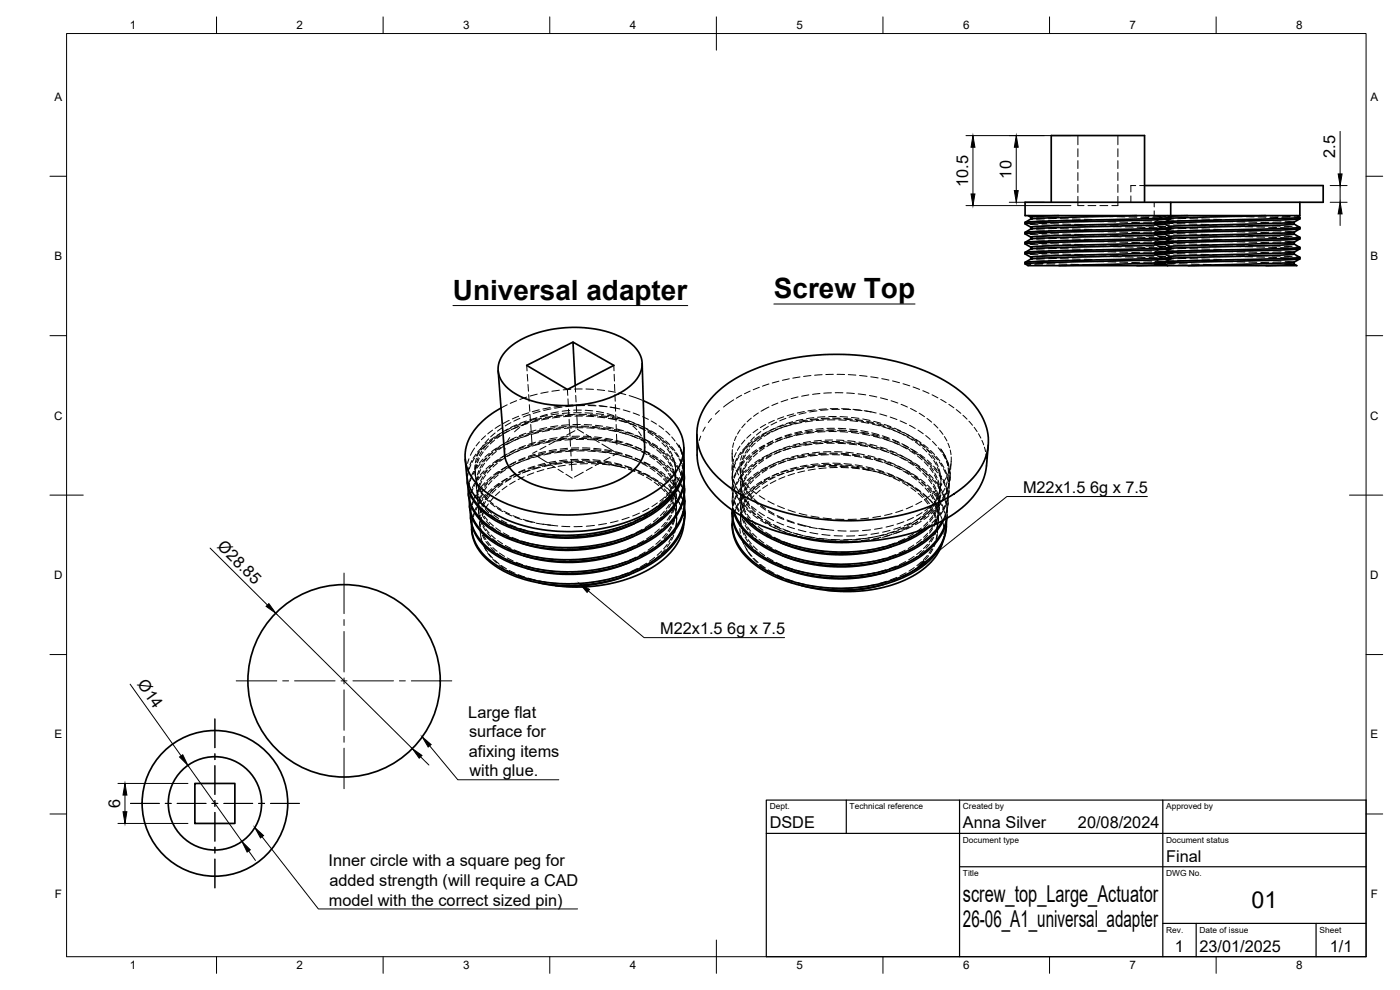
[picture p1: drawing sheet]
<svg xmlns="http://www.w3.org/2000/svg" width="420mm" height="297mm" viewBox="0 0 420 297" stroke-linecap="round" stroke-linejoin="round" font-family="sans-serif">
<defs><g id="words">
<g font-size="8.4">
<text x="135.9" y="89.9">Universal adapter</text>
<text x="232.2" y="89.4">Screw Top</text>
</g>
<g font-size="7">
<text x="289" y="270.6">screw_top_Large_Actuator</text>
<text x="375.6" y="272.3">01</text>
<text x="289" y="278.1">26-06_A1_universal_adapter</text>
</g>
<g font-size="4.9">
<text x="400.7" y="47.4" transform="rotate(-90 400.7 47.4)">2.5</text>
<text x="303.5" y="53.6" transform="rotate(-90 303.5 53.6)">10</text>
<text x="290.5" y="56.1" transform="rotate(-90 290.5 56.1)">10.5</text>
<text x="307" y="147.9">M22x1.5</text>
<text x="327.1" y="147.9">6g x 7.5</text>
<text x="65" y="164.2" transform="rotate(45 65 164.2)">Ø28.85</text>
<text x="198.1" y="190.3">M22x1.5</text>
<text x="218.3" y="190.3">6g x 7.5</text>
<text x="41" y="205.4" transform="rotate(55 41 205.4)">Ø14</text>
<text x="140.5" y="215.3">Large flat</text>
<text x="140.8" y="221.2">surface for</text>
<text x="140.7" y="227.1">afixing items</text>
<text x="140.9" y="232.9">with glue.</text>
<text x="36" y="242.4" transform="rotate(-90 36 242.4)">6</text>
<text x="231" y="248.5">DSDE</text>
<text x="289" y="248.5">Anna Silver</text>
<text x="323.5" y="248.5">20/08/2024</text>
<text x="98.6" y="259.9">Inner circle with a square peg for</text>
<text x="350" y="258.6">Final</text>
<text x="98.9" y="265.8">added strength (will require a CAD</text>
<text x="98.7" y="271.7">model with the correct sized pin)</text>
<text x="352.6" y="285.7">1</text>
<text x="360" y="285.5">23/01/2025</text>
<text x="399.1" y="285.7">1/1</text>
</g>
<g font-size="3.5">
<text x="39" y="8.8">1</text>
<text x="89" y="8.8">2</text>
<text x="139" y="8.8">3</text>
<text x="189" y="8.8">4</text>
<text x="239" y="8.8">5</text>
<text x="289" y="8.8">6</text>
<text x="339" y="8.8">7</text>
<text x="389" y="8.8">8</text>
<text x="16.3" y="30.2">A</text>
<text x="411.3" y="30.2">A</text>
<text x="16.3" y="78">B</text>
<text x="411.3" y="78">B</text>
<text x="16.2" y="125.9">C</text>
<text x="411.2" y="125.9">C</text>
<text x="16.2" y="173.7">D</text>
<text x="411.2" y="173.7">D</text>
<text x="16.3" y="221.6">E</text>
<text x="411.3" y="221.6">E</text>
<text x="16.4" y="269.4">F</text>
<text x="411.4" y="269.4">F</text>
<text x="39" y="290.8">1</text>
<text x="89" y="290.8">2</text>
<text x="139" y="290.8">3</text>
<text x="189" y="290.8">4</text>
<text x="239" y="290.8">5</text>
<text x="289" y="290.8">6</text>
<text x="339" y="290.8">7</text>
<text x="389" y="290.8">8</text>
</g>
<g font-size="2.5">
<text x="231" y="242.9">Dept.</text>
<text x="255" y="242.9">Technical reference</text>
<text x="289" y="242.9">Created by</text>
<text x="350" y="242.9">Approved by</text>
<text x="289" y="252.8">Document type</text>
<text x="350" y="252.8">Document status</text>
<text x="289" y="262.9">Title</text>
<text x="350" y="262.9">DWG No.</text>
<text x="350" y="279.9">Rev.</text>
<text x="360" y="279.9">Date of issue</text>
<text x="396" y="279.9">Sheet</text>
</g>
</g></defs>
<!-- layer: Visible -->
<g fill="none" stroke="#000" stroke-width=".51">
<path d="M343.5 55.7h53.6v5h-45.8v4M307.6 69.7v.5M307.6 75.7v.5M308.5 64.7l.9 .5M309.4 65.1v.6M309.4 71.1v.6M309.4 74.2v.5M309.4 77.2v.5l-1.7 1M309.4 65.7l-1.7 1M309.4 71.7l-1.7 1M315.5 60.7v-20h28v20M317.8 64.7l-8.4 .4"/>
<path d="M341.2 64.7l-24.5 .6-7.3 .4M341.2 79.7h9.2M349.6 66.7l-6.3 .3-33.1 1-.8 .1v.6l-1.7 1 9-.4 30.7-.8 3.9-.3M349.6 76.2l-9.5 .5-27 .7-3.7 .3M349.6 67.2l-5.7 .4-27.5 .7-7 .4M349.6 79.2l-8.4 .5h-23.4M349.6 73.2l-7.9 .5-28 .7-4.3 .3M349.6 70.2l-7.1 .5-27.5 .7-5.6 .3M349.6 66.7v.5M349.6 69.6v.6M349.6 72.7v.5M349.6 75.7v.5"/>
<path d="M349.6 78.7v.5M349.6 79.2l.8 .5M349.6 76.2l1.7 1M349.6 73.2l1.7 1M349.6 70.2l1.7 1M349.6 67.2l1.7 1M350.4 64.7l.9 .5M351.3 74.7l-1.7 1-1.4 .1-33.8 1-5 .4M351.3 71.7l-1.8 1-2.1 .2-33.6 .9-4.4 .4M351.3 68.7l-1.7 1-1.4 .1-33.7 1-5.1 .3M351.3 65.2l-9.2 .5-30.7 .7-3.3 .2-.5 .1v.4M351.3 71.2l-5.2 .4-36.3 .9-2.1 .2-.1 .5"/>
<path d="M351.3 74.2l-5.9 .4-31.2 .7-6.5 .4 1.7-1M351.3 77.2l-6.7 .4-34.8 .9-2.1 .2-.1 .5M351.3 77.7l-1.7 1M351.3 65.7l-1.7 1M351.3 60.7h-43.7v4h43.7M351.3 77.7l-6.5 .3-31.2 .8-5.9 .3 .8 .6h9.3l25-.6 6.8-.4M351.3 74.7l-5 .3-31.1 .7-7.6 .4 1.8 1.1M351.3 71.7l-4.4 .3-30.9 .7-8.3 .5 1.7 1M351.3 68.7l-4.4 .3-29.1 .7-10.2 .5 1.8 .9M351.3 65.6l-3.7 .3-34.7 .9-5.2 .3 1.7 1.1M351.3 65.2v.4M351.3 68.2v.5"/>
<path d="M351.3 71.2v.5M351.3 74.2v.5M351.3 77.2v.5M356.6 64.7l-5.8 .2M379.9 64.7l-28.5 .8M388.4 76.2l-6.7 .5-30.4 .8M388.4 67.2l-4 .3-33.1 1M388.4 79.2l-8.5 .5h-23.3M388.4 73.2l-8 .5-29 .8M388.4 70.2l-8 .5-29.1 .8M388.4 79.2l.8 .5h-9.3M388.4 66.7v.5l1.7 1"/>
<path d="M388.4 69.6v.6M388.4 72.7v.5M388.4 75.7v.5l1.7 1M388.4 78.7v.5M388.4 73.2l1.7 1M388.4 70.2l1.7 1M389.2 64.7l.9 .5M390.1 77.7l-1.8 1-2.8 .2-35.1 .8M390.1 74.7l-1.7 1-2.3 .2-35.3 1M390.1 71.7l-1.8 1-2.2 .2-35.3 1M390.1 68.7l-1.8 1-2.2 .2-35.3 1M390.1 65.7l-1.8 1-.7 .1-36.8 1.1"/>
<path d="M390.1 65.2l-5.6 .4-34.5 .8M390.1 68.2l-4.5 .3-35.6 1M390.1 71.2l-8.2 .5-31.9 .7M390.1 74.2l-8.2 .5-31.9 .7M390.1 77.2l-8.2 .5-31.9 .8M390.1 60.7v4h-38.8M390.1 77.7l-8.1 .4-32.3 .8M390.1 74.7l-3.9 .3-36.5 .9M390.1 71.7l-5 .3-35.4 .9M390.1 68.7l-6.2 .3-34.2 .9M390.1 65.6l-7.4 .5-33 .8M390.1 65.2v.4"/>
<path d="M390.1 68.2v.5M390.1 71.2v.5M390.1 74.2v.5M390.1 77.2v.5M152.1 105.1a27.7 27.7 0 0 1 17.5-6.8 29.7 29.7 0 0 1 19.6 4.6 7.4 7.4 0 0 1 .9 12 28.1 28.1 0 0 1-18.6 6.8 29 29 0 0 1-18.3-4.6 7.4 7.4 0 0 1-2.5-10.3zM172 102.6l-13.9 7 12.2 7.3 13.9-7.3-12.2-7 .6 13M192.7 109l.8 25.2a10.5 10.5 0 0 1-5.7 8.7 32.8 32.8 0 0 1-30.5 1.1 10.3 10.3 0 0 1-5.9-7.6l-1.9-25.2M215 117.9a46.7 46.7 0 0 1 25.9-10.9 70.4 70.4 0 0 1 41.5 6.6 27.3 27.3 0 0 1 13.4 13.9 15.8 15.8 0 0 1-4.6 16.7 44.4 44.4 0 0 1-23.4 10.9 70.9 70.9 0 0 1-44.5-6.2 27.1 27.1 0 0 1-13.3-13.8 15.9 15.9 0 0 1 5-17.2zM193.1 120.2a20 20 0 0 1 11.4 10.4 12.7 12.7 0 0 1-4 13.7 40.9 40.9 0 0 1-24 9.9 47.7 47.7 0 0 1-28.3-5 15.2 15.2 0 0 1-8.6-11.9 15.2 15.2 0 0 1 7-12.4l3.8-2.5M205.2 134.3l.1 4.8a16 16 0 0 1-7.6 12.7 49.3 49.3 0 0 1-33.5 7.3 33.9 33.9 0 0 1-20.2-8.6 13 13 0 0 1-3.9-7.9l-.5-4.8M205.3 139.2l-.2 2.1-.4 1.9-1.8 3.7-2.9 3.5-4 3.2-4.3 2.4-6.4 2.4-6.6 1.5-5.2 .6-6.5 .1-6.3-.7-5.7-1.5-5.1-2-4.5-3-2.6-2.7-1.9-3.4-.6-2.1-.1-1.6M205.3 139.3l-.1 2.1-.3 1.7-1.7 3.8-2.9 3.7-3.3 2.8-5 2.9-5.4 2.2-6.4 1.7-5.9 .8-6.8 .1-5.8-.6-5.7-1.2-5.4-2.1-1.9-1-2.9-2-2.9-2.8-1.2-1.9-.9-1.8-.6-3.1"/>
<path d="M209.1 130.4l.1 6.2a19.9 19.9 0 0 0 8.3 14.7 56.6 56.6 0 0 0 30.6 11 64.4 64.4 0 0 0 35-6.2 23.4 23.4 0 0 0 12.7-14.4l.8-8.1M140.9 151.8v.5M190.5 157l-3.8 1.7-3.9 1.2-4.6 .9-5.1 .6h-4.6l-4.9-.4-4.1-.7-3.8-1.1M205.2 157.2l-.2 1.8-.8 2.2-1.1 2.1-1.4 1.9-1.8 2-2.1 1.7-5.2 3.1-6 2.3-7.1 1.4-6.3 .5-6.4-.5M205.2 141.4l.2 2.2-.3 1.9-1.3 3.6-2.6 3.8-4 3.6-4.3 2.6-5.2 2.2-7.1 2-6.2 .8-6.7 .2-6.1-.7-6-1.4-4.9-1.9-4.1-2.5-2.2-1.9-1.4-1.7-1.2-1.9-.8-2-.4-1.8-.1-1.9M205.3 145v3.6l-.5 2-.8 1.9-2.5 3.8-2 2-2 1.6-4.8 3-5.3 2.2-6.2 1.7-6.6 1-6.3 .1-7.2-.7-5.5-1.4-5.2-2.2-3.7-2.4-3.2-3.1-2-3.5-.5-2.3-.1-2.1M205.4 142.9l-.4 3.6-.8 2.5-.9 1.6-2.7 3.5-4 3.3-4.7 2.8-5.1 2-5.7 1.5-5.8 .9-6 .2-7-.5-6-1.4-5.1-1.9-4.7-2.8-2.9-2.8-2-3.1-.6-1.6-.4-2.5M205.4 148.6l.1 1.9-.3 2.4-1.3 3.5-1.1 1.8-1.9 2.4-3.8 3.3-4.3 2.6-5.6 2.4-7.1 1.8-4.9 .7-6.6 .1-7.6-.8-5.5-1.4-4.8-2.1-4.1-2.7-2.9-3.1-1.8-3.2-.6-2.1-.1-2.3M205.4 152.1l.1 2.4-.2 1.8-1.3 3.6-2.6 3.8-3.5 3.2-4.7 3-4.8 2.2-5.7 1.7-7.3 1.1-7 .2-6-.6-6.3-1.5-5.1-2.2-4.4-3-1.8-1.7-1.1-1.5-1.7-3.3-.4-2.4-.1-1.6M205.4 146.5l-.1 2.4-.3 1.6-1.6 3.7-1.2 1.8-1.9 2.1-3.3 2.8-4.1 2.4-5 2.2-4.7 1.4-7.3 1.3-6.4 .3-6.5-.5-5.5-1.1-5.4-2-4.6-2.6-3.4-3.1-1.2-1.6-1.1-1.9-.6-1.9-.3-1.5M205.5 150.6l-.2 2.1-.4 1.8-.8 2.1-1.1 1.8-3.1 3.7-3.7 2.9-4.7 2.7-5.9 2.2-5.7 1.3-5.8 .8h-5.9l-5.7-.5-6.4-1.5-4.9-2.1-3.6-2.2-3.4-3.1-2-3.3-.7-2.2-.3-1.8M205.5 150.1v.5"/>
<path d="M205.5 153.6l-.3 3.5-.5 1.7-1.2 2.5-2.6 3.5-3.8 3.2-4.6 2.8-5.3 2.2-6.3 1.7-5.1 .7-5.8 .3-6.6-.5-5.7-1.2-5.4-2.1-3-1.6-1.9-1.4-2.7-2.6-1.2-1.6-1-1.9-.6-1.7-.4-2.3M219.7 157.2l.5 3.8 .8 2 1 1.7 3.3 3.7 3.6 2.7 4.5 2.3 5.8 2 6.4 1.2 5.8 .4 5.5-.2 6.5-1 4.9-1.4 5.9-2.7 4.1-2.9 3.1-3.5 2-3.8 .6-3.5M219.7 153.6l.5 3.6 .7 2 1.1 1.9 3 3.4 3.5 2.7 5 2.6 5.5 1.9 5.9 1.2 5.8 .5 6.6-.2 5.3-.8 5.7-1.5 5.3-2.3 4.2-2.8 3-2.9 1.6-2.2 .8-1.5 .7-2.1 .3-1.6M219.8 153l.3 3.6 .6 1.7 1.2 2.1 2.9 3.5 3.6 2.7 4.3 2.4 6 2.1 5.2 1.1 6.6 .7 5.9-.1 5.7-.8 6.4-1.7 4.5-1.9 4.3-2.6 3.2-3 2.3-3.4 .9-2 .4-1.9M219.8 155.6v2.4l.2 1.6 .6 1.9 1 2 1.6 2.3 1.6 1.7 3.5 2.7 5.6 2.9 5.4 1.8 6.7 1.3 5.8 .3 6.6-.3 6-1.1 5.7-1.9 4.7-2.4 4.3-3.3 2.5-2.8 1.1-1.9 .8-2.2 .4-1.9 .1-2.3M220.1 153.2l1.2 3.3 2.3 3.1 2.6 2.4 4.1 2.7 4.1 1.9 5.8 1.8 5 .9 4.4 .4 5.6 .1 5.4-.6 6.2-1.4 4.1-1.4 3.5-1.7 3.6-2.5 2.9-2.7 2.3-3.5M220.3 153.4l1.5 3.3 2 2.6 2.8 2.5 3.9 2.4 4.8 2.2 4.8 1.4 4.5 .9 5.7 .6h4.4l6-.6 5-1.1 4.2-1.3 4-1.8 3.8-2.5 3.1-2.8 2.1-3M222.7 154.9l2 2.2 2 1.6 3.4 2.2 3.3 1.6 3.1 1.2 3.9 1.1 4.9 .9 3.7 .4 4.8 .1 3.7-.2 4.2-.6 4.3-.9 4.2-1.4 3-1.3 3.6-2.1 2.1-1.6M223.6 155.4l2.2 2.1 2.3 1.7 2.8 1.6 3.6 1.6 6.5 2 4.7 .8 3.5 .3 5 .1 3.5-.2 7.5-1.2 4-1.3 3.1-1.2 2.5-1.2 2.8-1.9M161.8 174.9l5 .8M189 172.4l-5 1.7-5.7 1.3-5.6 .5-5.9-.2M189.4 168.6l-3.6 1.4-3.6 1-4.3 .8-3.9 .4-4.4 .1-3.6-.2-4.4-.6-3.6-1"/>
<path d="M189.8 164.7l-4.4 1.7-3.9 1.1-3.9 .8-3.9 .4h-4.2l-4-.2-4.4-.7-3.9-1M190.1 160.9l-3.3 1.4-4 1.2-4.3 1-5.3 .5-4.6 .1-4.1-.3-4.2-.7-3.9-1.1M234.3 162.9l3.7 1.4 3.7 1 4.3 .8 4.7 .3h4.7l4.7-.5 4.8-1 2.6-.9M234.8 166.7l3.7 1.4 3.5 .9 3.8 .7 4.6 .4 4.5-.1 4.2-.4 4.6-.9 3.1-.9M235.2 170.5l3.3 1.2 3.9 1 4 .6 4.3 .4 3.8-.1 4.2-.3 3.4-.6 4-1.1M239.6 161.1l3.7 .9 5.1 .6 4.5 .2 5.4-.3M240.6 175.7l7.3 1.4M265.3 175.4l-4.4 1-4.1 .6-3.9 .3-5-.2M282.9 162.8l-.8 1.9-1 1.9-2.4 2.8-4.1 3.1-4.5 2.2-5.1 1.6-6 1-5.8 .2-5.3-.4M58.5 235.1h12v12h-12z"/>
<circle cx="103.3" cy="204.3" r="28.9"/>
<circle cx="64.5" cy="241" r="14"/>
<circle cx="64.5" cy="241" r="21.9"/>
</g>
<!-- layer: Hidden -->
<g fill="none" stroke="#000" stroke-width=".3">
<path d="M323.5 40.7v2.7M323.5 44.6v2.4M323.5 48.2v2.4M323.5 51.8v2.4M323.5 55.4v2.3M323.5 58.9v2.8h1.8M335.5 40.7v2.7M335.5 44.6v2.4M335.5 48.2v2.4M335.5 51.8v2.4M335.5 55.4v2.3M335.5 58.9v2.8h-1.8"/>
<path d="M339.4 58.8v1.9M340.8 55.7h-1.4v1.9M342 55.7h1.5M307.6 66.7l3 .3M307.6 72.7l3 .3M307.6 78.7l1.9 .2M307.7 76.2h.3M307.7 70.2h.3M307.7 69.7l2.9 .3M307.7 75.7l2.9 .3M307.7 79.2l1.7 .2M307.7 73.2h.2"/>
<path d="M307.7 67.2h.2M309.1 73.3l2.4 .2M309.1 67.3l2.4 .1M309.1 76.3l2.4 .1M309.1 70.3l2.4 .1M309.4 77.2l.5 .1M309.4 68.1l.5 .1M309.4 77.7h.1M309.4 68.7h.1M309.4 65.7h.1M309.4 77.2h.1M309.4 68.2h.1"/>
<path d="M309.4 65.2h.1M309.4 71.7h.1M309.4 74.7h.1M309.4 74.2l.5 .1M309.4 71.2l.5 .1M309.4 65.1l.5 .2M309.4 74.7l.5 .2M309.4 71.7l.5 .1M309.4 65.7l.5 .1M309.4 77.7l.5 .2M309.4 68.7l.5 .1M310.5 79.4l2.4 .1"/>
<path d="M310.7 79l2.3 .1M311.1 77.9l2.3 .1M311.1 74.9l2.3 .1M311.1 68.9l2.4 .2M311.1 65.9l2.3 .1M311.1 74.3l2.4 .2M311.1 71.3l2.4 .2M311.1 65.3l2.4 .2M311.1 71.9l2.4 .1M311.1 77.4l2.4 .1M311.1 68.3l2.4 .2M311.8 67l2.3 .1"/>
<path d="M311.8 70l2.4 .1M311.8 73l2.3 .1M311.8 76l2.4 .1M312.7 76.5l2.4 .1M312.7 73.5l2.4 .1M312.7 70.5l2.4 .1M312.7 67.5h2.4M314.1 79.5l2.4 .1M314.2 79.1l2.4 .1M314.6 78.1l2.4 .1M314.6 75.1l2.4 .1M314.6 72.1l2.4 .1"/>
<path d="M314.6 69.1l2.4 .1M314.6 66.1l2.4 .1M314.7 74.5l2.3 .1M314.7 71.5l2.3 .1M314.7 65.5l2.3 .1M314.7 77.5l2.4 .1M314.7 68.5l2.4 .1M315.3 67.1l2.4 .1M315.3 73.1l2.4 .1M315.3 70.1l2.4 .1M315.3 76.1l2.4 .1M316.3 76.6l2.4 .1"/>
<path d="M316.3 73.6l2.3 .1M316.3 70.6l2.4 .1M316.3 67.6l2.3 .1M317.7 79.6l2.3 .1M317.8 79.2l2.4 .1M318.2 78.2l2.4 .1M318.2 75.2l2.4 .1M318.2 69.2l2.4 .1M318.2 66.2l2.4 .1M318.2 72.2l2.4 .1M318.2 77.6l2.4 .1M318.2 74.6l2.4 .1"/>
<path d="M318.2 71.6l2.4 .1M318.2 68.6l2.4 .1M318.2 65.6l2.4 .1M318.9 67.2l2.4 .1M318.9 73.2l2.4 .1M318.9 70.2l2.4 .1M318.9 76.2l2.4 .1M319.8 73.7l2.4 .1M319.8 67.7h2.4M319.8 76.7l2.4 .1M319.8 70.7h2.4M321 64.7l2.3 .1"/>
<path d="M321.4 79.3l2.3 .1M321.8 78.3l2.4 .1M321.8 75.3l2.4 .1M321.8 69.3h2.4M321.8 66.3l2.4 .1M321.8 74.7l2.4 .1M321.8 71.7l2.4 .1M321.8 65.7l2.4 .1M321.8 72.3l2.4 .1M321.8 77.7l2.4 .1M321.8 68.7l2.4 .1M322.5 67.3l2.3 .1"/>
<path d="M322.5 70.3l2.4 .1M322.5 73.3l2.3 .1M322.5 76.3l2.4 .1M323.4 73.8h2.4M323.4 67.8h2.4M323.4 76.8h2.4M323.4 70.8h2.4M324.5 64.8h2.4M325 79.4h2.3M325.4 78.4l2.3 .1M325.4 75.4h2.3M325.4 72.4h2.3"/>
<path d="M325.4 69.4h2.3M325.4 66.4h2.3M325.4 74.8l2.4 .1M325.4 71.8h2.4M325.4 65.8l2.4 .1M325.4 77.8l2.4 .1M325.4 68.8l2.4 .1M326.1 67.4h2.3M326.1 70.4h2.3M326.1 73.4l2.3 .1M326.1 76.4l2.3 .1M326.5 61.7h2.4"/>
<path d="M327 76.9h2.4M327 73.9h2.4M327 70.9h2.4M327 67.8l2.4 .1M328.1 64.9h2.4M328.5 79.5h2.4M328.9 66.5h2.4M328.9 78.5h2.4M328.9 75.5h2.4M328.9 72.5h2.4M328.9 69.5h2.4M329 77.9h2.3"/>
<path d="M329 74.9h2.3M329 71.9h2.3M329 68.9h2.3M329 65.9h2.3M329.6 67.5h2.4M329.6 73.5h2.4M329.6 70.5h2.4M329.6 76.5h2.4M330.1 61.7h2.4M330.6 76.9l2.4 .1M330.6 73.9l2.3 .1M330.6 70.9l2.4 .1"/>
<path d="M330.6 67.9l2.3 .1M331.7 64.9l2.4 .1M332.1 79.5l2.4 .1M332.5 78.6h2.4M332.5 75.6h2.4M332.5 69.6h2.4M332.5 66.6h2.4M332.5 72.6h2.4M332.5 78h2.4M332.5 75h2.4M332.5 72h2.4M332.5 69h2.4"/>
<path d="M332.5 66h2.4M333.2 67.5l2.4 .1M333.2 73.6h2.4M333.2 70.6h2.4M333.2 76.6h2.4M334.1 74l2.4 .1M334.1 68l2.4 .1M334.1 77l2.4 .1M334.1 71l2.4 .1M335.2 65l2.4 .1M335.7 79.6l2.3 .1M336.1 78.6l2.4 .1"/>
<path d="M336.1 75.7h2.3M336.1 69.6l2.4 .1M336.1 66.6l2.3 .1M336.1 75.1h2.4M336.1 72.1h2.4M336.1 66l2.4 .1M336.1 72.7h2.4M336.1 78.1h2.4M336.1 69.1h2.4M336.8 67.6l2.3 .1M336.8 70.6l2.4 .1M336.8 73.6l2.3 .1"/>
<path d="M336.8 76.7h2.4M337.7 74.1l2.4 .1M337.7 68.1h2.4M337.7 77.1l2.4 .1M337.7 71.1h2.4M338.8 65.1l2.4 .1M339 64.7h2.3M339.6 78.7l2.4 .1M339.6 75.7l2.4 .1M339.6 72.7l2.4 .1M339.6 69.7l2.4 .1M339.6 66.7l2.4 .1"/>
<path d="M339.7 75.1l2.4 .1M339.7 72.1l2.3 .1M339.7 66.2h2.4M339.7 78.2h2.4M339.7 69.1l2.4 .1M340.3 67.7l2.4 .1M340.3 70.7l2.4 .1M340.3 73.7l2.4 .1M340.3 76.7l2.4 .1M341.3 77.2h2.4M341.3 74.2h2.3M341.3 71.2h2.4"/>
<path d="M341.3 68.2h2.3M342.4 65.2l2.4 .1M342.5 64.8h2.4M343.2 75.8l2.4 .1M343.2 66.9h2.4M343.2 78.9h2.4M343.2 72.8l2.4 .1M343.2 69.8l2.4 .1M343.2 78.3h2.4M343.2 75.3h2.4M343.2 72.2l2.4 .1M343.2 69.2l2.4 .1"/>
<path d="M343.2 66.3h2.4M343.9 67.8l2.4 .1M343.9 73.8l2.4 .1M343.9 70.8l2.4 .1M343.9 76.8l2.4 .1M344.8 77.3l2.4 .1M344.8 74.3l2.4 .1M344.8 71.3l2.4 .1M344.8 68.3l2.4 .1M345.9 65.3l2.4 .1M346.1 64.9l2.3 .1M346.4 60.7v1.4"/>
<path d="M346.4 63.3v1.4M346.4 79.2l.9 .5M346.4 79.2l2.4 .2M346.6 66.7h-.2l2.1 .2M346.6 72.7h-.2l2.1 .2M346.7 69.6l-.3 .2 2.1 .1M346.7 75.7h-.3l2.1 .2M346.8 79l2.8 .2M346.8 76l2.8 .2M346.8 70l2.8 .2M346.8 67l2.8 .2M346.8 75.4l2.8 .3"/>
<path d="M346.8 72.4l2.8 .3M346.8 73l2.8 .2M346.8 78.8l2.4 .2M346.8 78.4l2.8 .3M346.8 69.4l2.8 .3M346.8 66.4l2.8 .3M347.3 64.7l.8 .4v.6l-1.7 1v.5l1.7 1M347.5 67.9l2.3 .1M347.5 70.9l2.4 .1M347.5 73.9l2.3 .1M347.5 76.9l2.4 .2M347.7 76l-1.3 .1 1 .2"/>
<path d="M347.7 70l-1.3 .2 1 .1M347.8 73l-1.4 .1 1 .2M347.8 67l-1.4 .1 1 .2M348.1 74.2v.5l-1.7 1v.5l1.7 1v.5l-1.7 1v.5M348.1 71.1v.6l-1.7 1v.5l1.7 1M348.1 68.1v.6l-1.7 1v.5l1.7 1M348.4 74.4l2.9 .3M348.4 68.4l2.9 .3M348.4 77.4l2.9 .3M348.4 71.4l2.9 .3M348.6 76.4l2.4 .1M348.6 73.4l2.4 .1"/>
<path d="M348.6 70.4l2.4 .1M348.6 67.4l2.4 .1M349.5 65.5l1.8 .1M349.6 79.2h.1M349.6 76.2h.1M349.6 73.2h.1M349.6 70.2h.1M349.6 67.2h.1M349.6 75.7h.1M349.6 72.7h.1M349.6 69.6h.1M349.6 66.6v.1"/>
<path d="M349.6 78.6v.1M349.7 65l1.6 .2M349.7 78.9l-2.1 .1M349.7 75.9h-.8M349.7 72.9h-.7M349.7 69.9h-.8M349.7 66.9h-.7M349.7 70l2.4 .1M349.7 76l2.4 .1M349.7 67l2.4 .1M349.7 73l2.4 .1M349.8 76.9l-1.7 .2 .7 .2"/>
<path d="M349.8 68l-1.7 .1 .7 .2M349.8 77.9l2.4 .1M349.8 74.9l2.4 .1M349.8 68.9l2.4 .2M349.8 65.9l2.4 .1M349.8 73.9l-1.7 .2 .7 .2M349.8 71l-1.7 .1 .7 .2M349.8 64.9l-1.7 .2 .7 .2M349.8 71.9l2.4 .1M349.9 71.5l-1.8 .2 .5 .1M349.9 74.3l2.4 .2M349.9 71.4l2.4 .1"/>
<path d="M349.9 65.3l2.4 .2M349.9 74.5l-1.8 .2 .5 .2M349.9 65.5l-1.8 .2 .5 .1M350 77.4l2.3 .1M350 68.4l2.3 .1M350 77.5l-1.9 .2 .5 .2M350 68.5l-1.9 .2 .5 .1M350 79.4l2.4 .1M350 66.4l-2.2 .2M350 72.4l-2.2 .1M350 78.5l-2.8 .1M350 69.5h-2.1"/>
<path d="M350 75.4l-2.1 .2M350.4 79l2.3 .1M351 74.2h.3M351 68.1l.3 .1M351 71.1l.3 .1M351 77.2h.3M351.1 71.5h.2M351.2 74.5h.2M351.2 68.5h.1M351.3 77.5h-.1M351.4 65.5h-.2M352.1 73.5l2.4 .1"/>
<path d="M352.1 67.5l2.4 .1M352.2 76.5l2.3 .1M352.2 70.5l2.3 .1M353.3 67.1l2.3 .1M353.3 70.1l2.3 .1M353.3 73.1l2.3 .1M353.3 76.1l2.3 .1M353.4 78.1l2.3 .1M353.4 75.1l2.3 .1M353.4 72.1l2.4 .1M353.4 69.1l2.3 .1M353.4 66.1l2.3 .1"/>
<path d="M353.5 71.5l2.4 .1M353.5 77.5l2.4 .1M353.5 74.5l2.4 .1M353.5 68.5l2.4 .1M353.5 65.5l2.4 .1M353.6 79.6h2.3M353.9 79.1l2.4 .1M355.7 76.6l2.4 .1M355.7 73.6l2.4 .1M355.7 70.6l2.4 .1M355.7 67.6l2.4 .1M356.8 67.2l2.4 .1"/>
<path d="M356.8 70.2l2.4 .1M356.8 73.2l2.4 .1M356.8 76.2l2.4 .1M356.9 78.2l2.4 .1M356.9 75.2l2.4 .1M356.9 69.2l2.4 .1M356.9 66.2l2.4 .1M357 72.2l2.3 .1M357.1 74.6l2.4 .1M357.1 71.6l2.4 .1M357.1 65.6l2.4 .1M357.1 77.6l2.4 .1"/>
<path d="M357.1 68.6l2.4 .1M357.1 79.7h1.6M357.5 79.2l2.4 .1M359.3 76.7l2.4 .1M359.3 73.7l2.4 .1M359.3 70.7l2.4 .1M359.3 67.7l2.4 .1M359.7 64.7l2.4 .1M360.4 67.3l2.4 .1M360.4 70.3h2.4M360.4 73.3h2.4M360.4 76.3l2.4 .1"/>
<path d="M360.5 78.3l2.4 .1M360.5 75.3l2.4 .1M360.5 69.3h2.4M360.5 66.3l2.4 .1M360.5 72.3l2.4 .1M360.7 74.7l2.4 .1M360.7 71.7l2.3 .1M360.7 65.7l2.4 .1M360.7 77.7l2.4 .1M360.7 68.7l2.4 .1M361.1 79.3l2.4 .1M362.9 76.8h2.4"/>
<path d="M362.9 73.8h2.4M362.9 70.8h2.4M362.9 67.8h2.4M363.3 64.8h2.4M364 70.4h2.4M364 73.4h2.4M364 76.4h2.4M364 67.4h2.4M364.1 78.4l2.4 .1M364.1 75.4h2.4M364.1 72.4h2.4M364.1 69.4h2.4"/>
<path d="M364.1 66.4h2.4M364.2 77.8l2.4 .1M364.2 74.8l2.4 .1M364.2 71.8h2.4M364.2 68.8l2.4 .1M364.2 65.8l2.4 .1M364.7 79.4h2.3M366.4 73.9h2.4M366.4 67.9h2.4M366.5 76.9h2.3M366.5 70.9h2.3M366.8 64.9h2.4"/>
<path d="M367.5 67.5h2.4M367.5 70.4l2.4 .1M367.5 73.5h2.4M367.5 76.5h2.4M367.7 78.5h2.3M367.7 75.5h2.3M367.7 72.5h2.4M367.7 69.5h2.3M367.7 66.5h2.3M367.8 71.9h2.4M367.8 77.9h2.4M367.8 74.9h2.4"/>
<path d="M367.8 68.9h2.4M367.8 65.9h2.4M368.2 79.5h2.4M370 76.9l2.4 .1M370 73.9l2.4 .1M370 70.9l2.4 .1M370 68h2.4M370.4 64.9l2.4 .1M371.1 67.5l2.4 .1M371.1 70.5l2.4 .1M371.1 73.5l2.4 .1M371.1 76.5l2.4 .1"/>
<path d="M371.2 78.6h2.4M371.2 75.6h2.4M371.2 69.6h2.4M371.2 66.6h2.4M371.2 72.6h2.4M371.4 75h2.4M371.4 72h2.4M371.4 66h2.4M371.4 78h2.4M371.4 69h2.4M371.8 79.6h2.4M373.6 77l2.4 .1"/>
<path d="M373.6 74l2.4 .1M373.6 71l2.4 .1M373.6 68l2.4 .1M374 65l2.4 .1M374.7 67.6l2.4 .1M374.7 70.6l2.4 .1M374.7 73.6l2.4 .1M374.7 76.6l2.4 .1M374.8 78.6l2.4 .1M374.8 75.7h2.4M374.8 69.6l2.4 .1M374.8 66.6l2.4 .1"/>
<path d="M374.8 72.7h2.4M374.9 75.1h2.4M374.9 72.1h2.4M374.9 66l2.4 .1M375 78.1h2.3M375 69.1h2.3M375.4 79.6l2.4 .1M377.2 77.1l2.3 .1M377.2 74.1l2.3 .1M377.2 71.1l2.3 .1M377.2 68.1l2.3 .1M377.6 65.1l2.3 .1"/>
<path d="M377.8 64.7h2.3M378.2 70.7l2.4 .1M378.2 73.7l2.4 .1M378.2 76.7l2.4 .1M378.3 67.7l2.3 .1M378.4 78.7l2.3 .1M378.4 75.7l2.3 .1M378.4 72.7l2.4 .1M378.4 69.7l2.3 .1M378.4 66.7l2.3 .1M378.5 78.2h2.4M378.5 75.1l2.4 .1"/>
<path d="M378.5 72.1l2.4 .1M378.5 69.2h2.4M378.5 66.2h2.4M380.7 74.2l2.4 .1M380.7 68.2l2.4 .1M380.7 77.2l2.4 .1M380.7 71.2l2.4 .1M381.1 65.2l2.4 .1M381.3 64.8h2.3M381.8 67.8l2.4 .1M381.8 70.8l2.4 .1M381.8 73.8l2.4 .1"/>
<path d="M381.8 76.8l2.4 .1M381.9 75.8l2.4 .1M381.9 66.9h2.4M382 78.9h2.3M382 72.8l2.3 .1M382 69.8l2.3 .1M382.1 75.3h2.4M382.1 72.2l2.4 .1M382.1 66.3h2.4M382.1 78.3h2.4M382.1 69.3h2.4M384.3 77.3l2.4 .1"/>
<path d="M384.3 74.3l2.4 .1M384.3 71.3l2.4 .1M384.3 68.3l2.4 .1M384.7 65.3l2.4 .1M384.8 64.9l2.4 .1M385.4 67.9l2.4 .1M385.4 70.9l2.4 .1M385.4 73.9l2.4 .1M385.4 76.9l2.4 .1M385.5 79l2.9 .2M385.5 76l2.9 .2M385.5 70l2.9 .2"/>
<path d="M385.5 67l2.9 .2M385.5 73l2.9 .2M385.7 75.4l2.7 .3M385.7 72.4l2.7 .3M385.7 66.4l2.7 .3M385.7 78.4l2.7 .3M385.7 69.4l2.7 .3M387.9 77.4l2.2 .3M387.9 74.5l2.2 .2M387.9 71.4l2.2 .3M387.9 68.4l2.2 .3M388.3 65.5l1.8 .1"/>
<path d="M388.4 75.7h.1M388.4 72.7h.1M388.4 69.6h.1M388.4 66.6v.1M388.4 78.6v.1M388.4 65l1.7 .2M389 71.1l1.1 .1M389 74.1l1.1 .1M389 77.1l1.1 .1M389 68.1l1.1 .1M158.1 119.2l-2.1 .7M158.1 109.6l.1 1.7"/>
<path d="M158.2 112.3l.2 2M158.5 115.4l.1 2M158.7 118.4l.1 2M161.2 118.3l-2.1 .5M164.5 117.6l-2.2 .4M167.9 117.1l-2.3 .3M170.3 116.9l.1 1.7M170.5 119.7l.1 2M171.3 116.8l-2.3 .2M172.6 115.6l.1 2.1M172.8 118.6l.1 2M174.7 116.7h-2.3"/>
<path d="M175.9 116.7l2.2 .1M179.2 116.9l2.3 .3M182.6 117.3l2.1 .4M184.2 109.6l.1 1.7M184.3 112.3l.1 2M184.4 115.3l.1 2.1M184.6 118.4v2M185.8 117.9l2 .5M188.8 118.7l3.9 1.4M220.2 120l-3.1 2.1M222.6 118.6l-1.6 .9M225.1 117.3l-1.7 .9"/>
<path d="M227.9 116.2l-1.9 .8M230.8 115.2l-2 .7M233.8 114.4l-2 .5M236.4 119.9l-2 .7M236.9 113.7l-2.1 .4M239.5 119.1l-2.1 .5M240.1 113.1l-2.2 .4M242.7 118.5l-2.1 .4M243.4 112.7l-2.2 .3M246.1 118.1l-2.2 .2M246.7 112.4l-2.2 .2M249.5 117.9l-2.3 .1"/>
<path d="M250.1 112.3l-2.3 .1M250.7 117.8l2.3 .1M251.2 112.3l2.3 .1M254.1 117.9l2.3 .2M254.6 112.4l2.3 .2M257.6 118.2l2.2 .3M258 112.7l2.2 .2M260.9 118.7l2.2 .4M261.3 113.1l2.2 .3M264.2 119.4l2.2 .5M264.6 113.6l2.2 .5M267.9 114.3l2.1 .5"/>
<path d="M271 115.1l2 .7M274 116.1l2 .7M276.9 117.2l1.9 .8M279.7 118.5l1.8 .9M282.3 119.8l1.7 1M140.7 137.7l-.4 1.3M141.3 139.4l-.5 1.3M141.6 138.2l-.6 1.3M142.4 134.4l-1.2 2.2M142.4 137.5l-.8 1.3M142.6 139.6l-.1 1.3M142.8 136.3l-.8 1.2"/>
<path d="M142.9 139.3l-.3 1.3M143 137.5l-.3 1.4M143.1 139.5l-.3 1.3M143.4 139.6l-.9 1.2M143.5 137.3l-.5 1.3M143.8 135.6l-1 1.3M143.8 135.5l-.6 1.3M143.8 137.5l-.5 1.3M143.9 132.6l-1 1.2M144.1 139.2l-.9 1.2M144.4 134.5l-1.1 1.2M144.6 135.4l-.8 1.3"/>
<path d="M144.7 139.2l-.7 1.3M144.9 137.7l-1 1.2M145 135.6l-.8 1.3M145.1 133.5l-.9 1.3M145.5 139l-.9 1.2M145.6 133.9l-1.2 1.1M145.7 130.8l-1.2 1.1M145.9 137.4l-1.2 1.2M146 133.5l-1 1.3M146.2 137.4l-1 1.2M146.3 132.7l-1.3 1.2M146.5 133.8l-1 1.2"/>
<path d="M146.7 131.7l-1.1 1.2M146.9 136l-1.4 1.2M147 137.2l-1.1 1.2M147.2 139.6l-1.3 1.1M147.6 132.2l-1.4 1.1M147.8 129.1l-1.4 1.1M147.8 131.8l-1.2 1.2M147.9 135.6l-1.2 1.2M147.9 135.8l-1.4 1.1M147.9 139.4l-1.1 1.2M148.2 139.3l-1.4 1.1M148.4 132.1l-1.3 1.1"/>
<path d="M148.4 131.1l-1.5 1.1M148.6 129.9l-1.3 1.2M148.9 135.5l-1.3 1.1M149 134.5l-1.4 1M149.2 139l-1.3 1.1M149.3 138l-1.5 1M149.9 130.7l-1.5 1M149.9 137.7l-1.3 1.1M150 134l-1.5 1.1M150 130.2l-1.5 1.1M150.2 127.5l-1.6 1M150.2 134.2l-1.5 1.1"/>
<path d="M150.5 137.8l-1.6 1M150.6 130.5l-1.5 1M150.8 128.3l-1.5 1.1M150.8 129.7l-1.6 .9M151.2 133.9l-1.5 1M151.5 137.4l-1.6 1.1M151.5 133l-1.7 .9M151.6 134.5l-.2 1.3M151.8 136.5l-1.7 1M152.2 121.5l-1.8 .9M152.3 139.9l-1.6 1M152.3 136.2l-1.6 1"/>
<path d="M152.3 132.5l-1.6 1M152.4 128.7l-1.7 1M152.5 129.3l-1.7 .9M152.8 132.9l-1.8 .9M152.8 126.1l-1.8 .9M153 131.3l-.8 1.3M153.1 136.4l-1.8 .9M153.1 129.1l-1.7 .9M153.3 126.8l-1.7 1M153.3 139.9l-1.7 .9M153.5 128.4l-1.8 .8M153.7 132.5l-1.7 .9"/>
<path d="M153.9 136l-1.6 .9M154.2 131.7l-1.8 .9M154.2 139.5l-1.7 .9M154.4 135.2l-1.8 .9M154.7 138.7l-1.8 .9M154.8 138.5l-1.7 .9M154.9 134.8l-1.8 .9M155 131.1l-1.8 .9M155 120.2l-1.9 .8M155.1 127.4l-1.9 .9M155.3 128.1l-1.9 .8M155.6 131.7l-1.9 .7"/>
<path d="M155.7 124.9l-1.9 .8M155.8 135.2l-1.9 .8M155.8 127.8l-1.8 .9M156 128.2l-1.6 1.4M156 125.5l-1.8 .9M156.1 138.6l-1.9 .8M156.4 127.2l-2 .8M156.4 131.2l-1.8 .8M156.7 134.8l-1.9 .8M157 138.3l-1.9 .8M157.1 130.6l-2 .7M157.3 134.1l-1.9 .7"/>
<path d="M157.6 137.6l-2 .7M157.6 137.3l-1.9 .8M157.7 133.7l-1.9 .7M157.8 130l-1.9 .7M157.9 126.3l-1.9 .7M158.3 127.1l-2 .7M158.4 126.7l-1.7 1M158.5 130.6l-2 .7M158.7 123.9l-2 .6M158.8 134.1l-2 .7M158.8 126.8l-2 .7M158.9 121.4l.1 2"/>
<path d="M159 124.4l-2 .7M159 137.6l-2 .7M159.1 124.4l.1 2M159.3 127.4l.1 2M159.4 130.2l-2 .7M159.4 126.2l-2 .7M159.5 130.3l.2 3.2M159.6 133.7l-2 .7M159.9 137.2l-2 .7M160.1 129.7l-2 .6M160.3 133.1l-2 .7M160.4 139.9l-2 .6"/>
<path d="M160.6 136.5l3.7 2.3M160.6 136.3l-2 .6M160.6 136.6l-2.1 .7M160.7 132.7l-2 .6M160.9 129.1l-2.1 .6M161 125.4l-2 .6M161.1 135.3l-1.2 .7M161.2 125.4l-1.9 .8M161.4 126.2l-2.1 .6M161.6 129.8l-2 .5M161.8 123l-2.1 .5M161.9 133.3l-2.1 .5"/>
<path d="M161.9 125.9l-2.1 .6M162.1 123.4l-2.1 .6M162.1 136.7l-2.1 .6M162.5 129.3l-2.1 .6M162.6 125.5l-2.2 .5M162.8 132.8l-2.1 .6M163 136.3l-2.1 .6M163.3 128.9l-2.1 .5M163.5 139l-2.1 .6M163.5 132.4l-2.1 .5M163.7 135.5l-2.1 .5M163.7 135.9l-2.1 .5"/>
<path d="M163.8 139.3l-2.1 .6M163.8 133.9l-1.8 1M163.9 131.9l-2.1 .5M164.1 128.3l-2.2 .5M164.3 124.3l-2.1 .7M164.3 124.7l-2.2 .4M164.7 125.6l-2.2 .4M164.8 139.4l-2.1 .5M164.9 129.1l-2.2 .4M165.1 132.6l-2.2 .4M165.1 139.3l1.6 1M165.1 122.3l-2.2 .4"/>
<path d="M165.2 125.2l-2.2 .5M165.3 136.1l-2.1 .4M165.4 122.7l-2.2 .5M165.4 139.5l-2.1 .5M165.8 128.7l-2.2 .4M165.9 124.9l-2.2 .4M166 132.2l-2.2 .4M166.2 135.7l-2.1 .4M166.5 132.5l-1.8 .9M166.6 128.3l-2.2 .4M166.8 138.4l-2.2 .4M166.8 131.8l-2.2 .4"/>
<path d="M167 134.9l-2.2 .4M167 135.3l-2.2 .3M167 138.8l-2.1 .3M167.2 131.3l-2.2 .4M167.4 127.8l-2.2 .3M167.6 123.6l-2.3 .4M167.6 124.2l-2.2 .3M168 125.1l-2.2 .3M168.1 138.9l-2.2 .3M168.2 128.7l-2.2 .2M168.4 132.2l-2.2 .2M168.5 121.8l-2.3 .3"/>
<path d="M168.5 124.8l-2.2 .2M168.6 135.6l-2.2 .3M168.7 122.1l-2.2 .4M168.7 139.1l-2.2 .2M169.1 128.3l-2.2 .2M169.2 131l-1.8 1M169.2 124.5l-2.2 .2M169.4 131.8l-2.3 .2M169.5 135.3l-2.2 .2M169.7 139.6l-2.2 .3M169.9 128l-2.2 .2M170.1 138l-2.2 .2"/>
<path d="M170.1 131.5l-2.2 .2M170.3 134.5l-2.2 .2M170.3 134.9l-2.2 .3M170.3 138.4l-2.2 .2M170.5 131l-2.2 .2M170.6 122.7l.1 2.1M170.8 127.5l-2.3 .1M170.8 125.8l.1 2M170.9 128.8l.2 2.1M171 123.2l-2.3 .2M171 123.9l-2.3 .2M171.1 131.9l.1 2"/>
<path d="M171.3 134.9l.1 1.9M171.4 124.9l-2.3 .1M171.4 138.6l-2.2 .2M171.4 137.8l.2 3.4M171.6 128.4l-2.3 .2M171.8 131.9l-2.3 .1M171.9 121.5l-2.3 .2M171.9 124.6l-2.2 .1M172 135.3l-2.3 .2M172 138.8l-2.2 .1M172.1 121.8l-2.3 .2M172.5 124.8h2.3"/>
<path d="M172.5 128.1l-2.2 .1M172.6 129.2l-2.5 1.4M172.6 124.3l-2.3 .1M172.7 131.6l-2.2 .1M172.9 131.9h2.2M172.9 135.1l-2.2 .1M173 121.6v1.9M173 139.3l-2.2 .2M173.1 124.5l2.2 .1M173.1 124.5l.2 3.9M173.3 128.8l1.9 1.1M173.3 127.9h-2.2"/>
<path d="M173.5 137.8l-2.3 .1M173.5 131.3l-2.2 .1M173.7 128.1h2.2M173.7 134.4h-2.3M173.7 134.8l-2.3 .1M173.7 138.2l-2.3 .1M173.8 124.3l2.2 .1M173.9 131.6h2.2M173.9 130.9h-2.2M174.1 135.1h2.2M174.2 127.4h-2.3M174.4 123.8l-2.3 .1"/>
<path d="M174.5 127.9h2.2M174.5 123l-2.4 .1M174.6 137.8l2.2 .1M174.6 131.3l2.3 .1M174.8 138.5h-2.2M174.8 138.2l2.2 .1M174.8 134.4l2.3 .1M174.8 134.8l2.2 .1M175 128.3l-2.3 .1M175.1 130.9l2.2 .1M175.3 121.5h-2.3M175.3 135.3h-2.2"/>
<path d="M175.3 127.4l2.3 .1M175.3 138.7l-2.2 .1M175.5 121.7h-2.3M175.6 123.9l2.2 .1M175.6 123.1l2.3 .2M175.9 124.9l2.3 .1M175.9 138.5l2.2 .1M175.9 130.4l1.6 .9M176.1 128.4l2.2 .1M176.3 131.9l2.2 .1M176.3 139.1l-2.2 .1M176.4 121.5l2.3 .1"/>
<path d="M176.4 135.3l2.2 .2M176.5 138.8l2.2 .1M176.5 124.6l2.2 .2M176.6 121.7l2.3 .1M177.1 128.2l2.2 .2M177.1 124.4l2.3 .2M177.2 131.7l2.3 .2M177.4 135.2l2.2 .2M177.5 139.1l2.2 .1M177.8 128l2.2 .2M177.9 138l2.2 .2M178 131.5l2.2 .2"/>
<path d="M178.1 138.4l2.2 .1M178.2 134.9l2.2 .2M178.2 134.5l2.2 .3M178.3 131.8l1.6 1M178.4 131.1l2.2 .2M178.7 127.6l2.2 .3M178.9 124.1l2.3 .3M179 123.4l2.2 .5M179.2 138.8l2.2 .2M179.3 125.1l2.2 .3M179.4 128.6l2.2 .3M179.6 132.1l2.2 .3"/>
<path d="M179.7 135.6l2.2 .2M179.8 121.7l2.2 .3M179.8 139l2.1 .2M179.8 124.9l2.2 .4M180 121.8l2.2 .3M180.4 128.5l2.2 .3M180.4 138.7l-1.8 1M180.5 124.7l2.2 .3M180.6 132l2.1 .4M180.7 133.3l3.7 2.2M180.7 135.5l2.2 .4M180.8 139.3l2.1 .2"/>
<path d="M181.1 128.3l2.2 .4M181.2 138.3l2.2 .4M181.3 131.8l2.2 .4M181.4 138.7l2.2 .3M181.4 135.3l2.2 .3M181.5 134.9l2.1 .4M181.7 131.5l2.2 .4M182 128.1l2.1 .4M182.2 124.1l2 .6M182.2 124.6l2.2 .4M182.5 139.2l2.1 .4M182.6 125.5l2.1 .4"/>
<path d="M182.7 129.1l2.1 .4M182.9 132.5l2.1 .4M183 136l2.1 .4M183 139.4l2.5 .5M183.1 122.1l1.7 .3M183.1 137.2l-1.8 1M183.1 125.4l2.1 .5M183.3 122.2l1.5 .2M183.6 129.1l2.1 .4M183.7 125.3l2.2 .4M183.8 132.6l2.1 .5M183.9 136.1l2.1 .5"/>
<path d="M184 139.6l1.5 .3M184.4 128.9l2.1 .4M184.4 138.9l2.1 .5M184.5 132.4l2.1 .4M184.6 139.2l2.1 .5M184.7 135.5l2 .6M184.7 135.8l2 .5M184.7 121.4v2M184.8 124.4l.1 2M184.8 122.4l1.2 .3M184.9 132.2l2.1 .5M184.9 127.4l.1 1.9"/>
<path d="M185 130.3l.1 3.1M185.2 125.1l1.7 .8M185.2 128.7l2 .6M185.3 136l-1.3 .7M185.4 125.3l2.1 .6M185.5 139.9l2.1 .5M185.7 139.9l2 .5M185.8 126.2l2 .5M185.9 129.7l2 .5M186 133.2l2.1 .5M186.2 136.7l2 .5M186.2 126.2l2.1 .6"/>
<path d="M186.8 129.8l1.9 .7M186.9 133.4l1.9 .6M186.9 126l2 .5M187 136.8l2 .7M187 123l2.1 .6M187.5 139.7l1.9 .7M187.5 129.6l2 .6M187.6 133.1l2 .6M187.7 136.4l2 .6M187.7 140l2 .6M187.7 126.3l1.6 1M187.7 136.6l2 .6"/>
<path d="M188 133l1.9 .7M188.2 129.6l1.9 .7M188.4 126.2l1.9 .7M188.8 127l2 .7M188.9 130.5l2 .7M189.1 134l1.9 .7M189.2 137.5l1.9 .7M189.2 127.1l1.9 .8M189.7 130.8l1.8 .8M189.8 134.4l1.8 .7M189.9 126.9l1.9 .7M189.9 127.8l1.2 1.1"/>
<path d="M189.9 137.8l1.9 .8M190 123.9l1.9 .7M190.5 130.5l1.8 .8M190.6 134.1l1.8 .7M190.6 137.4l1.8 .8M190.7 137.5l1.8 .8M190.8 134.1l1.8 .8M191 130.7l1.8 .8M191.3 127.3l1.7 .9M191.6 129.5l.9 1.3M191.7 128l1.8 .8M191.8 131.6l1.8 .8"/>
<path d="M191.9 135.1l1.8 .8M192 128.3l1.7 .9M192 138.5l1.8 .8M192.4 132l1.7 .9M192.5 135.5l1.7 .9M192.6 139l1.7 .9M192.7 128l1.8 .8M192.8 131.4l.5 1.3M192.8 125l1.8 .8M193.2 131.7l1.7 .8M193.2 138.7l1.6 .9M193.3 135.2l1.8 .8"/>
<path d="M193.4 133.4l.1 .8M193.4 138.7l1.7 .8M193.4 135.3l1.7 1M193.7 132l1.5 .9M193.8 128.6l1.6 1M194.4 129.3l1.6 .9M194.5 132.8l1.6 .9M194.5 129.7l1.5 1M194.6 136.3l1.6 .9M194.7 139.7l1.6 1M194.9 133.4l1.5 1M195 136.9l1.5 1"/>
<path d="M195.3 129.3l1.6 .9M195.4 126.3l1.6 1M195.8 133l1.5 .9M195.8 136.8l1.4 1M195.9 136.5l1.5 1M196 140l1.5 1M196 133.4l1.4 1.1M196.2 130.1l1.3 1M196.7 131.2l1.3 1.1M196.8 130.6l1.5 1.1M196.9 134.2l1.5 1M197 137.7l1.5 1"/>
<path d="M197.1 134.9l1.3 1.1M197.2 138.5l1.3 1.1M197.7 130.7l1.4 1M197.8 127.7l1.4 1.1M197.9 138.4l1.2 1.2M198 135.1l1.2 1.1M198.1 134.5l1.4 1M198.2 131.7l1.1 1.2M198.2 138l1.4 1.1M198.6 132.9l1.1 1.2M199 136.6l1 1.2M199 132.2l1.3 1.1"/>
<path d="M199.1 135.7l1.3 1.1M199.2 139.2l1.3 1.1M199.7 136.8l1 1.3M199.7 132.3l1.3 1.1M199.8 129.4l1.2 1.1M199.9 133.5l.9 1.3M200.1 136.1l1.2 1.2M200.2 139.6l1.2 1.2M200.2 134.7l.9 1.3M200.5 138.5l.8 1.3M200.9 133.9l1.1 1.2M201 137.4l1.1 1.2"/>
<path d="M201.1 138.7l.7 1.4M201.2 135.4l.6 1.3M201.5 136.6l.6 1.4M201.5 134l1 1.2M201.6 131.1l1 1.2M201.8 137.8l1 1.3M202.1 137.4l.4 1.4M202.3 138.6l.3 1.4M202.5 135.7l.9 1.2M202.6 139.2l.8 1.3M202.6 139.5l.2 1.4M203 135.9l.8 1.3"/>
<path d="M203 133l.8 1.2M203.3 139.7l.7 1.3M203.8 137.6l.6 1.3M204.1 137.8l.6 1.4M204.1 134.5l-.4-1 .7 1.5M204.2 134.9l.5 1.4M204.2 134.4l.9 2.7M204.4 135.1l.3 1.3M204.6 135.6l.4 1.4M204.7 139.6l.3 1.4M204.8 137.1l.1 1.4M204.9 137l.3 1.3"/>
<path d="M204.9 139.9l.3 1.5M204.9 139.2l-.1 1.4M205.1 137.7l.2 1.5M205.2 137.8l.1 1.3M205.3 139v.8M209.5 133.7l-.2 1.3M210.3 130.9l-.5 1.3M211.6 128.2l-.7 1.2M213.5 125.6l-.9 1.2M215.9 123.2l-1.2 1.1M219.7 136v2.5M219.7 139.4v1.5"/>
<path d="M219.8 137l.2 1.4M219.8 134.9v1.4M219.8 139.8l-.1 1.4M220.2 139.1l.4 1.3M220.2 137.8l-.3 1.3M220.2 132.9l-.3 1.3M220.3 139.4l-.3 1.3M220.8 138.9l-.5 1.3M221 135.8l-.6 1.3M221 130.9l-.6 1.3M221.2 137.5l-.6 1.3M221.8 137l-.7 1.2"/>
<path d="M221.9 139.9l-.8 1.3M222.1 133.9l-.8 1.2M222.1 129l-.8 1.2M222.2 138.7l-.1 1.4M222.4 135.7l-.9 1.2M222.6 138.5l-.2 1.4M222.7 136.7l-.4 1.3M222.9 138.4l-.4 1.3M223.2 135.2l-1 1.2M223.3 138.1l-1 1.2M223.3 136.6l-.5 1.3M223.5 138.5l-1 1.2"/>
<path d="M223.5 134.7l-.6 1.3M223.5 132l-1 1.3M223.6 127.2l-1 1.1M223.8 136.5l-.7 1.3M223.9 133.9l-1 1.2M224.1 139.4l-.7 1.3M224.2 138.6l-.7 1.2M224.4 134.7l-.8 1.3M224.8 132.8l-.9 1.3M224.9 133.5l-1.2 1.1M225 134.7l-.9 1.2M225 136.5l-1.2 1.1"/>
<path d="M225.2 136.8l-1.2 1.1M225.3 130.4l-1.2 1.1M225.5 125.5l-1.3 1.1M225.5 137.6l-.9 1.2M225.7 136.8l-1 1.2M225.8 132.3l-1.3 1.1M225.8 139.4l-1.2 1M225.9 133l-1 1.1M226.4 131.1l-1.1 1.2M226.6 133l-1.1 1.1M226.9 139.1l-1.4 1M226.9 132l-1.3 1"/>
<path d="M227.1 134.9l-1.4 1.1M227.1 139.7l-1.2 1.1M227.2 138.9l-1.2 1.1M227.3 135.3l-1.4 1M227.3 136l-1.2 1.1M227.4 128.8l-1.4 1M227.4 135.2l-1.2 1M227.6 123.9l-1.5 1M227.7 131.4l-1.2 1M227.9 130.9l-1.4 .9M228 137.9l-1.5 1M228.3 129.5l-1.3 1"/>
<path d="M228.6 131.4l-1.4 1M229.1 138.1l-1.4 1M229.2 137.7l-1.6 .9M229.2 137.4l-1.4 1M229.3 130.6l-1.6 .9M229.4 134.5l-1.5 1M229.4 133.6l-1.6 .9M229.5 133.6l-1.4 1M229.6 133.9l-1.6 .9M229.8 127.4l-1.6 .9M229.9 129.9l-1.5 1M230.3 129.5l-1.6 .9"/>
<path d="M230.4 136.6l-1.7 .8M230.6 128l-1.5 1M230.8 122.1l-2.4 1.3M230.9 130l-1.6 .9M231.2 139.7l-1.5 .9M231.4 136.7l-1.5 1M231.6 136l-1.6 .9M231.7 136.4l-1.7 .8M231.7 133.1l-1.6 .9M231.8 129.4l-1.7 .8M231.9 132.3l-1.6 .9M231.9 132.3l-1.7 .8"/>
<path d="M232.2 132.7l-1.8 .8M232.3 128.6l-1.6 .8M232.4 126.1l-1.8 .8M232.5 139.1l-1.7 .7M232.7 139.6l-1.7 .9M233 128.4l-1.8 .7M233 135.4l-1.8 .8M233 139.3l-1.7 .8M233.1 126.7l-1.7 .8M233.4 128.8l-1.7 .8M233.5 120.9l-1.9 .8M233.8 138.5l-1.7 .8"/>
<path d="M234 135.6l-1.7 .7M234.2 134.8l-1.8 .8M234.4 131.9l-1.8 .8M234.5 135.3l-1.9 .7M234.6 128.3l-1.9 .7M234.6 131.2l-1.8 .7M234.7 131.3l-1.9 .7M235 131.7l-1.9 .7M235 127.5l-1.8 .7M235.2 125.1l-1.9 .7M235.3 138l-1.9 .7M235.4 138.5l-1.8 .7"/>
<path d="M235.8 127.4l-1.9 .6M235.8 134.4l-1.9 .7M235.9 125.5l-1.9 .8M235.9 138.4l-1.9 .6M236.2 127.7l-1.9 .7M236.6 137.4l-1.9 .7M236.9 134.6l-1.9 .6M237 133.8l-1.9 .7M237.2 130.9l-1.9 .7M237.4 134.5l-2 .5M237.4 130.2l-1.9 .6M237.5 127.5l-2 .5"/>
<path d="M237.7 130.4l-2 .6M237.9 126.5l-2 .6M237.9 130.9l-2 .5M238.2 124.2l-2 .5M238.3 137.6l-2 .6M238.3 137.2l-2 .5M238.8 124.6l-2 .6M238.9 126.6l-2.1 .5M238.9 133.6l-2.1 .5M238.9 137.6l-2 .5M239.2 126.9l-2 .6M239.6 136.6l-2 .5"/>
<path d="M239.9 133.8l-2 .5M240.1 133.1l-2.1 .4M240.3 130.2l-2.1 .5M240.5 133.8l-2.1 .4M240.5 129.4l-2 .5M240.6 126.8l-2.1 .4M240.8 129.8l-2.1 .4M241 125.8l-2.1 .5M241.1 130.2l-2.1 .4M241.4 123.5l-2.1 .4M241.4 136.9l-2.1 .5M241.4 136.6l-2.1 .4"/>
<path d="M241.9 123.8l-2.1 .5M242 133l-2.1 .4M242 126l-2.1 .4M242.1 137l-2.2 .4M242.3 139.6l-2.1 .4M242.4 126.3l-2.2 .4M242.7 136l-2.1 .4M242.8 139.8l-2.1 .4M243.1 133.2l-2.2 .4M243.2 132.5l-2.1 .3M243.5 129.6l-2.2 .4M243.7 133.3l-2.1 .3"/>
<path d="M243.7 128.9l-2.1 .4M243.9 126.3l-2.2 .3M244 129.3l-2.2 .3M244.2 125.3l-2.1 .3M244.3 129.8l-2.2 .3M244.5 139.9l-2.1 .3M244.6 136.5l-2.2 .3M244.7 123l-2.2 .3M244.7 136.2l-2.2 .2M245.2 123.3l-2.2 .3M245.3 132.7l-2.2 .2M245.3 136.6l-2.2 .2"/>
<path d="M245.3 125.7l-2.2 .2M245.5 139.2l-2.2 .2M245.7 125.9l-2.2 .2M246 135.7l-2.2 .2M246 139.5l-2.1 .2M246.4 132.8l-2.2 .3M246.5 132.1l-2.2 .2M246.8 129.3l-2.2 .2M247 133l-2.2 .2M247 128.6l-2.2 .2M247.2 126l-2.2 .2M247.3 129l-2.2 .2"/>
<path d="M247.6 125l-2.3 .2M247.6 129.5l-2.2 .2M247.6 139.9l-2.2 .1M247.8 139.7l-2.2 .1M247.9 136.2l-2.2 .2M248 136l-2.3 .1M248 122.7l-2.2 .2M248.5 122.9l-2.2 .2M248.6 132.5l-2.2 .1M248.6 136.4l-2.2 .1M248.7 125.5l-2.3 .1M248.8 139.9h2.2"/>
<path d="M248.8 129.5h2.2M248.8 139l-2.2 .1M248.9 139.7h2.3M249 125.7l-2.2 .1M249 136.2h2.3M249.1 135.9l2.2 .1M249.3 135.5l-2.2 .1M249.4 139.4h-2.3M249.7 132.7l-2.2 .1M249.7 132.5h2.3M249.7 136.4l2.3 .1M249.8 125.4l2.3 .1"/>
<path d="M249.9 132l-2.3 .1M249.9 139h2.3M250.1 129.2l-2.2 .1M250.1 125.7h2.3M250.4 133h-2.3M250.4 128.5h-2.2M250.5 135.5l2.2 .1M250.5 139.4l2.2 .1M250.6 126h-2.3M250.7 129h-2.3M250.8 132.7l2.3 .1M251 125h-2.3"/>
<path d="M251 132l2.3 .2M251.3 129.2l2.3 .1M251.4 122.6h-2.2M251.5 133l2.2 .1M251.6 128.5l2.2 .2M251.7 126l2.3 .1M251.8 129l2.3 .1M251.9 122.8l-2.3 .1M252.1 139.9l2.2 .2M252.1 125l2.3 .1M252.1 129.5l2.3 .2M252.3 139.7l2.2 .2"/>
<path d="M252.4 136.3l2.3 .1M252.4 136l2.3 .2M252.6 122.6l2.2 .1M253 122.8l2.3 .1M253.1 136.6l2.2 .1M253.1 132.6l2.3 .2M253.2 125.5l2.3 .2M253.3 139.1l2.2 .2M253.6 125.8l2.2 .2M253.8 139.6l2.2 .2M253.9 135.7l2.2 .2M254.2 132.9l2.3 .2"/>
<path d="M254.4 132.2l2.2 .3M254.7 129.4l2.2 .3M254.9 133.2l2.2 .3M255 128.7l2.2 .3M255.1 126.2l2.3 .3M255.2 129.3l2.3 .2M255.5 129.8l2.2 .3M255.5 125.3l2.3 .2M255.8 136.6l2.2 .3M255.8 136.3l2.2 .3M256 122.8l2.2 .3M256.4 136.9l2.2 .3"/>
<path d="M256.5 123l2.2 .2M256.5 132.9l2.2 .3M256.6 125.8l2.2 .4M256.6 139.5l2.2 .4M257 126.1l2.2 .4M257.1 139.9l2.2 .4M257.2 136.1l2.2 .3M257.6 133.3l2.2 .4M257.8 132.7l2.2 .4M258 129.8l2.3 .4M258.2 133.6l2.2 .4M258.3 129.2l2.2 .4"/>
<path d="M258.5 126.6l2.2 .4M258.6 129.7l2.2 .4M258.8 130.2l2.2 .4M258.9 125.7l2.2 .5M259.1 137.1l2.2 .5M259.1 136.8l2.2 .4M259.3 123.2l2.1 .4M259.7 137.4l2.2 .5M259.8 133.4l2.1 .5M259.8 123.3l1.6 .3M259.9 126.4l2.2 .4M260.3 126.7l2.2 .5"/>
<path d="M260.5 136.7l2.1 .5M260.9 133.9l2.1 .6M261 133.3l2.2 .5M261.3 130.5l2.2 .5M261.4 123.6l1.6 .3M261.5 134.3l2.1 .5M261.6 129.9l2.2 .5M261.8 127.2l2.1 .6M261.9 130.3l2.1 .5M262.1 130.9l2.1 .6M262.2 126.4l2.1 .6M262.3 137.8l2.1 .7"/>
<path d="M262.3 137.5l2.2 .6M263 138.2l2 .6M263 134.1l2.1 .6M263.2 127.1l2.1 .6M263.6 127.5l2 .6M263.7 137.5l2 .7M264 124.2l2.1 .6M264.1 134.8l2 .7M264.2 134.1l2.1 .7M264.5 131.4l2.1 .7M264.7 135.1l2 .7M264.8 130.8l2 .7"/>
<path d="M265 128.1l2 .6M265 131.2l2.1 .6M265.3 131.7l2 .7M265.4 127.3l2 .7M265.4 138.8l2 .8M265.5 138.4l2 .7M266.1 139.1l1.9 .7M266.1 135.1l2 .7M266.4 128l2 .7M266.7 128.5l1.9 .8M266.7 138.6l1.9 .8M267.1 135.9l1.9 .8"/>
<path d="M267.2 125.1l2 .8M267.3 135.2l1.9 .8M267.4 120.2l2.1 .7M267.5 132.4l2 .9M267.7 136.1l1.9 .8M267.8 131.8l1.9 .9M268.1 129.1l1.9 .8M268.1 132.2l1.9 .8M268.3 132.8l2 .8M268.4 140l1.8 .9M268.4 128.4l1.9 .9M268.5 139.5l1.8 .8"/>
<path d="M269.1 136.2l1.9 .8M269.4 129.1l1.9 .8M269.6 139.8l1.7 1M269.6 129.7l1.8 .9M269.9 137.1l1.8 1M270.1 136.5l1.8 .9M270.2 126.3l1.8 .8M270.4 133.7l1.8 1M270.4 121.3l1.9 .8M270.6 137.4l1.8 .9M270.6 133.1l1.8 1M271 130.3l1.8 .9"/>
<path d="M271 133.4l1.8 .9M271.2 129.8l1.7 .9M271.2 134l1.8 .9M271.9 137.5l1.7 .9M272.2 130.4l1.8 .9M272.3 131.1l1.6 1M272.6 138.6l1.6 1M272.7 138l1.6 1M272.9 127.6l1.8 1M273 135.2l1.6 1.1M273.2 134.6l1.6 1.1M273.3 122.6l1.7 .9"/>
<path d="M273.3 138.7l1.6 1M273.6 134.8l1.7 1M273.6 131.7l1.7 1M273.7 131.2l1.6 1.1M273.9 135.4l1.6 1.1M274.5 138.9l1.6 1.1M274.7 132.6l1.5 1.2M274.8 131.8l1.6 1M275 139.6l1.4 1.1M275.3 136.8l1.4 1.2M275.5 129.1l1.6 1M275.5 136.2l1.4 1.2"/>
<path d="M275.9 124l1.6 1M276 132.9l1.4 1.2M276.1 136.3l1.5 1.2M276.1 133.2l1.5 1.1M276.3 137l1.4 1.1M276.9 134.4l1.3 1.2M277.2 133.4l1.4 1.1M277.4 138.6l1.1 1.2M277.5 138l1.2 1.3M277.8 130.7l1.4 1.2M278 134.7l1.1 1.2M278.2 125.5l1.4 1.2"/>
<path d="M278.3 138l1.3 1.2M278.3 134.9l1.4 1.2M278.4 138.7l1.3 1.2M278.7 136.2l1.1 1.3M279.2 139.9l.9 1.4M279.3 135.2l1.2 1.2M279.7 136.6l.8 1.3M279.8 132.4l1.2 1.3M280.2 139.9l1.1 1.2M280.2 138.2l.8 1.3M280.3 127.2l1.2 1.2M280.3 136.7l1.1 1.3"/>
<path d="M280.9 138.6l.7 1.4M281 137l1 1.3M281.6 134.3l1 1.3M281.9 138.6l.9 1.3M282 129.1l1 1.2M282.5 139l.8 1.3M282.9 135.6l-.6-.9 .9 1.3M283 136.3l.7 1.4M283 135.8l.8 1.3M283.3 136.3l.6 1.4M283.4 131l.8 1.3M283.5 136.7l.7 1.4"/>
<path d="M284.1 138.4l.5 1.3M284.1 138.3l.3 1.4M284.3 138.2l.4 1.3M284.4 138.8l.4 1.4M284.5 133l.5 1.3M284.8 121.3l1.5 1.1M285.2 135l.2 1.4M285.4 139.2l-.3 1.4M285.5 137.1v1.4M285.5 138.5l-.2 2.4M287 122.9l1.4 1.1M289 124.6l1.2 1.2"/>
<path d="M290.8 126.4l1.1 1.2M292.4 128.2l.8 1.3M293.6 130.1l.8 1.4M294.7 132.1l.5 1.4M295.4 134.2l.4 1.3M295.9 136.2l.2 1.4M296.1 138.3v1.5M140.1 140.2l-.1 1.3M140.3 143.4v1.7M140.3 142.1l-.1 1.5M140.6 147v1.7M140.6 141.4l-.2 1.4"/>
<path d="M140.7 145.4l-.2 1.2M140.8 140.2l-.4 1.3M140.9 150.6v1.7M140.9 145l-.2 1.3M141 149l-.1 1.2M141.2 143.4l-.4 1.4M141.2 154.1l.1 1.7M141.3 148.6l-.3 1.3M141.3 152.6l-.1 1.2M141.5 147l-.4 1.3M141.6 157.7v1.6M141.6 152.1l-.3 1.3"/>
<path d="M141.6 143l-.5 1.3M141.6 156.2l-.1 1.1M141.9 150.5l-.4 1.4M141.9 155.7l-.3 1.3M142 146.6l-.5 1.3M142.1 154.1l-.3 1.4M142.1 141.5l-.6 1.3M142.3 150.1l-.5 1.3M142.4 145l-.6 1.3M142.5 141.6l.2 1M142.6 153.7l-.5 1.3M142.6 141.3l.1 1.3"/>
<path d="M142.6 142.3l.1 .8M142.7 142.6l.2 1.1M142.7 141.5v1.3M142.7 141.1l-.8 1.3M142.7 143.5l.3 1.3M142.7 148.6l-.6 1.3M142.9 145.2l.1 1.3M143 146v.7M143 152.2l-.6 1.3M143 144.6l-.7 1.3M143 144.4l.6 1.4M143 144.9v1.3"/>
<path d="M143 146.9l.3 1.3M143.1 143.2l-.2 1.3M143.2 147.2l.4 1.3M143.2 149l.2 1.4M143.2 145.5l.6 1.3M143.3 149.5v.8M143.3 148.1l-.7 1.3M143.4 148.4l-.1 1.4M143.4 147l-.2 1.3M143.4 150.5l.2 1.3M143.5 142.9l-.3 1.3M143.5 148.9l.5 1.3"/>
<path d="M143.5 151l.5 1.3M143.6 152.8l.1 1.4M143.6 153.1v.7M143.6 151.7l-.7 1.3M143.7 152l-.1 1.3M143.7 154l.2 1.4M143.7 143.1l-.9 1.3M143.7 150.8l-.1 1.4M143.7 141.2l-.4 1.3M143.7 146.4l-.3 1.4M143.8 149.1l.7 1.3M143.8 152.5l.5 1.3"/>
<path d="M143.9 146.4l.8 1.3M143.9 154.9l.5 1.3M143.9 156.7l.1 .7M143.9 156.6l.2 1.4M143.9 154.6v1.3M143.9 156.5l.1 1.4M144 145l-.5 1.3M144 146.6l-.9 1.3M144.1 150l-.4 1.3M144.1 159.5l.4 2.2M144.1 156l.5 1.3M144.1 157.3v1.5"/>
<path d="M144.1 154.5l-.1 1.4M144.1 158.6l.4 1.3M144.2 148.8l-.4 1.3M144.2 147.4l.8 1.2M144.2 150.2l-.9 1.3M144.2 153l.7 1.3M144.3 140.9l-.6 1.3M144.3 158.7l.5 1.3M144.3 150.8l.8 1.3M144.4 152.6l-.4 1.3M144.4 142.7l-1 1.3M144.5 155.2l-.3 1.4"/>
<path d="M144.6 144.4l-.6 1.4M144.6 156.8l.8 1.3M144.7 154.4l.7 1.3M144.7 146.2l-.9 1.3M144.7 152.5l-.4 1.3M144.9 151.1l.9 1.2M144.9 148l-.6 1.3M144.9 143l-.7 1.3M144.9 149.8l-.9 1.3M144.9 158l.9 1.2M145.1 146.8l-.7 1.3M145.1 148.3l1.1 1.3"/>
<path d="M145.2 150.6l-.6 1.3M145.3 141.3l-1.1 1.2M145.4 154.9l.9 1.2M145.4 153.2l-.6 1.4M145.5 149.2l1.1 1.2M145.5 144.8l-1 1.2M145.6 152.7l1.1 1.1M145.7 150.5l-.7 1.3M145.8 148.4l-1.1 1.2M145.8 142.5l-.9 1.3M145.8 158.7l1 1.2M145.9 156.3l1.1 1.2"/>
<path d="M146.1 146.1l-.9 1.2M146.2 141l-1.3 1.1M146.2 159.9l1.1 1.1M146.2 141.2l-.9 1.2M146.3 152.9l1.2 1.1M146.3 144.9l-.8 1.3M146.5 144.5l-1.2 1.2M146.5 148.7l-.9 1.2M146.6 151.2l-.9 1.3M146.7 148l-1.2 1.2M146.8 150.2l1.3 1.1M146.9 156.7l1.2 1.1"/>
<path d="M147.1 148.6l-1 1.3M147.2 151l1.4 1M147.3 154.4l1.3 1.1M147.3 140.7l-1 1.2M147.4 143.1l-1.3 1.1M147.6 158l1.3 1.1M147.6 146.6l-1.3 1.2M147.6 144.2l-1 1.2M148 143.1l-1.1 1.2M148.1 146.8l-1.1 1.2M148.1 149.3l-1.1 1.3M148.2 154.5l1.4 1.1"/>
<path d="M148.5 142.8l-1.4 1.1M148.7 146.3l-1.4 1.1M148.8 158.4l1.4 1M148.8 151.9l1.6 1M148.8 146.8l-1.2 1.2M149.3 152.6l1.6 .9M149.3 156l1.6 1M149.5 142.5l-1.3 1.1M149.6 159.6l1.6 1M149.6 141.5l-1.5 1M149.8 145l-1.5 1.1M150 141.4l-1.4 1.1"/>
<path d="M150 147.5l-1.3 1.2M150 145.1l-1.3 1.1M150.5 156l1.6 1M150.8 141.3l-1.6 1M150.9 145.2l-1.4 1.1M150.9 144.8l-1.5 1M151 159.9l1.7 .9M151.2 153.4l1.8 .9M151.7 140.9l-1.5 1.1M151.7 157.5l1.8 .8M151.8 154l1.8 .8M152 140l-1.6 1"/>
<path d="M152.2 145.9l-1.5 1M152.2 143.6l-1.7 .9M152.2 143.6l-1.5 1M153 157.4l1.9 .8M153.2 143.7l-1.6 1M153.5 143.4l-1.7 .9M153.9 154.7l2 .8M154.5 158.7l1.2 .5M154.5 155.2l2 .7M154.6 144.4l-1.6 1M154.7 142.1l-1.7 1M154.8 142.2l-1.8 .9"/>
<path d="M155.8 142.3l-1.7 .9M155.9 158.5l2.1 .7M156.2 142.1l-1.8 .8M156.9 155.8l3.6 1M157.3 143l-1.8 .9M157.5 140.9l-1.9 .8M157.6 156.2l2.2 .5M157.6 141.1l-1.9 .7M158.6 141.2l-1.9 .7M159 159.5l2.3 .4M159.1 141.1l-1.9 .7M160.2 141.9l-2 .7"/>
<path d="M160.6 140.1l-2 .6M160.9 157l2.3 .3M161.6 140.2l-2 .6M162.2 140.2l-2.1 .6M162.9 157.3l2.4 .3M163.2 140.9l-2 .6M164.4 157.5l3 .3M166.4 140.2l-2.1 .4M167.5 140.8l1.5 1M168.6 157.9l2.4 .1M169.8 142.3l1.9 1.2M174.7 158h-2.4"/>
<path d="M175 141.7l-2.6 1.4M177.7 140.2l-1.8 1M178.4 157.6l-2.4 .3M179.3 159.9l-2.4 .4M182 157.1l-2.4 .4M182.8 159.1l-2.3 .6M185.5 156.3l-2.3 .5M186.2 158.1l-2.2 .7M188.6 140.7l2 .6M188.6 140.8l1.9 .7M188.8 155.2l-2.2 .7M189.4 156.8l-2.1 .9"/>
<path d="M190.4 140.7l1.8 .8M190.6 140.9l1.9 .8M191.4 141.9l1.8 .8M191.5 141.6l1.8 .7M191.6 156.5l-1.1 .5M191.9 154l-2 .8M192.3 155.4l-1.9 1M192.7 158.8l-1.8 1M193 142l1.7 .9M193.4 142l1.7 .9M194 143.2l1.6 .9M194.1 158.7l-1.8 1.1"/>
<path d="M194.2 142.7l1.7 .9M194.3 154.9l-1.8 1.1M194.8 152.5l-1.9 1M194.9 153.7l-1.7 1.1M195.1 140.4l1.5 1M195.3 157.1l-1.7 1.2M195.4 143.4l1.5 1M195.6 140.1l1.5 1M195.9 143.3l1.6 1M196.3 144.6l1.4 1.1M196.5 157l-1.6 1.2M196.6 153.1l-1.5 1.2"/>
<path d="M196.6 144l1.6 1M197.1 141.1l1.5 1.1M197.2 151.9l-1.5 1.2M197.3 142l1.2 1.1M197.3 150.9l-1.7 1.1M197.5 155.3l-1.4 1.3M197.6 145l1.2 1.1M197.7 141.7l1.3 1.1M197.9 158.7l-1.4 1.2M198.2 144.8l1.4 1.1M198.2 141.5l1.4 1M198.3 146.3l1.2 1.2"/>
<path d="M198.5 155.1l-1.3 1.3M198.6 158.7l-1.3 1.3M198.7 151.2l-1.3 1.3M198.9 145.5l1.3 1.1M199 140.2l1.1 1.2M199.1 150l-1.3 1.3M199.1 143.7l1.1 1.2M199.3 142.7l1.2 1.1M199.4 146.7l1 1.2M199.4 153.4l-1.2 1.3M199.5 149.1l-1.4 1.2M199.5 143.4l1 1.3"/>
<path d="M199.6 140.2l1 1.2M199.7 156.7l-1.2 1.4M200 148.1l1 1.3M200.2 153.1l-1.1 1.3M200.3 156.7l-1.1 1.3M200.3 143.1l1.1 1.2M200.3 146.5l1.1 1.1M200.3 149.2l-1 1.4M200.6 142l.8 1.3M200.6 148l-.9 1.3M200.7 145.5l.8 1.3M200.8 147.1l2.2 2.4"/>
<path d="M200.9 148.6l.7 1.3M200.9 151.3l-1 1.4M201 145.3l.7 1.3M201 142l.8 1.3M201.1 140.9l1.1 1.2M201.1 144.4l1.1 1.2M201.1 154.7l-.9 1.4M201.3 147.3l-1.1 1.2M201.3 158l-.8 1.4M201.4 150l.6 1.3M201.5 151l-.8 1.4M201.5 147.2l-.8 1.4"/>
<path d="M201.5 154.6l-.8 1.4M201.6 158.2l-.8 1.4M201.7 140.4l.5 1.4M201.7 144l.6 1.4M201.8 145.9l-.7 1.4M201.8 147.5a2.05 2.05 0 0 1 0 2.8M201.9 141.4l1 1.2M202 149.2l-.7 1.5M202 150.5l.5 1.4M202 144.9l1 1.2M202 148.2l1 1.3M202 147.3l.5 1.4"/>
<path d="M202.1 144l.4 1.4M202.1 140.7l.4 1.4M202.1 152.6l-.6 1.4M202.3 155.8l-.6 1.5M202.3 152l.4 1.4M202.3 145l-.5 1.4M202.4 152.5l-.5 1.4M202.4 142.5l.3 1.4M202.5 159.1l-.6 1.4M202.5 143.7l-.4 1.5M202.5 156l-.5 1.5M202.5 146l.3 1.5"/>
<path d="M202.6 149.6l.3 1.4M202.6 147.1l-.4 1.4M202.6 142.8l.9 1.2M202.7 142.8l.1 1.4M202.7 146.2l.9 1.3M202.7 149.4l.2 1.4M202.7 146.1l.2 1.4M202.7 152.6l.3 1.4M202.7 150.4l-.3 1.4M202.7 142.9l-.2 1.4M202.7 140.7l.1 1.5M202.8 141.6l-.2 1.4"/>
<path d="M202.8 146.7l-.3 1.5M202.8 141v.7M202.8 145.3l-.9 1.3M202.8 144.6v1.4M202.8 153.7l-.3 1.4M202.8 158.5l-.4 1.4M202.9 144.9l-.2 1.5M202.9 150.3l-.3 1.5M202.9 144.6v.7M202.9 154.1l.2 1.5M202.9 148.2l-.1 1.5M202.9 148.2v1.4"/>
<path d="M202.9 153.8l-.2 1.5M202.9 148.2v.7M203 156.9l-.3 1.5M203 151.5l-.1 1.5M203 152.4v-.7v1.4M203.1 154.8l-.1 1.4M203.1 156.3l-.2 1.4M203.1 155.2v.7M203.3 143.3l.8 1.3M203.4 150.1l.6 1.1M203.4 146.8l.8 1.3M203.6 150.5l.4 .7"/>
<path d="M203.8 141.2l.7 1.3M203.9 144.7l.6 1.3M203.9 143.3l-.7 1.4M203.9 148.2l.7 1.3M204 151.2l.7 1.6M204.3 141.7l.6 1.4M204.4 145.2l.5 1.4M204.5 148.7l.5 1.4M204.6 141.2l-.4 1.4M204.7 143.2l.4 1.4M204.8 146.7l.4 1.4M204.9 150.2l.4 1.4"/>
<path d="M204.9 153.5l.2 1.3M205 143.7l.3 1.3M205.1 147.3l.3 1.3M205.2 150.8l.2 1.3M205.2 141.7l.2 1.8M205.2 155.5v1.7M205.3 145.3l.1 1.7M205.3 148.8l.2 1.8M205.4 152.3l.1 1.8M219.7 142.9l.2 1.9M219.7 146.5v.5M219.7 150.1v.5"/>
<path d="M219.8 150.5l.1 1.4M219.8 141.9l.2 1.4M219.8 150v1.3M219.8 146.1v1.3M219.8 142.8v1.4M219.8 145.8v1.3M219.8 148.1l.2 1.4M219.8 156.5v1.2M219.8 147.8l.3 1.3M219.8 152l.3 1.2M219.8 144.8l.3 1.4M219.8 152.4v.6"/>
<path d="M219.9 152.4l-.2 1.7M219.9 141.4l-.1 1.4M219.9 148.5l-.1 1.3M220 154.9l-.2 .7M220 152.6l.3 .8M220.1 145.5l.4 1.3M220.1 147.9l-.3 1.4M220.1 140.8l-.3 1.3M220.1 143.8l-.2 1.3M220.2 144l.4 1.4M220.2 144.1l-.3 1.3M220.2 154.5l-.3 1.3"/>
<path d="M220.2 150.1l.5 1.4M220.2 149.8l.5 1.4M220.3 150.4l-.4 1.3M220.3 146.9l.5 1.3M220.3 146.5l-.3 1.3M220.4 150.5l-.4 1.3M220.6 153l-.5 1.3M220.7 147.5l.7 1.3M220.8 146l-.5 1.3M220.8 141.8l-.5 1.3M220.9 142.1l-.5 1.3M220.9 141.1l.8 1.4"/>
<path d="M220.9 146.1l.8 1.3M221 152.5l-.6 1.3M221 152.2l.7 1.3M221.1 148.4l-.6 1.3M221.1 151.8l.7 1.3M221.1 148.9l.8 1.3M221.2 144.6l-.6 1.2M221.3 148.5l-.7 1.3M221.5 151l-.7 1.3M221.8 144.1l-.7 1.2M221.8 149.4l.9 1.3M222 140.3l-.8 1.2"/>
<path d="M222 158.6l.2 1.4M222.1 148.1l1 1.3M222.1 140.8l.1 1.4M222.1 143.2l1 1.3M222.1 150.6l-.8 1.3M222.1 156.5l-.1 1.4M222.2 154.1l.5 .8M222.2 146.5l-.8 1.3M222.2 155.2v.7M222.3 155.8l.2 1.4M222.3 148.2l.1 1.4M222.3 149l.1 1.4"/>
<path d="M222.3 148.1v.7M222.3 151.7v.7M222.3 152l.1 1.4M222.3 144.4l.1 1.3M222.3 153.8l1.3 1.6M222.3 144.5v.8M222.3 140.9v.7M222.3 140.5v1.4M222.3 155.1v1.3M222.3 151.6v1.3M222.3 145.3l.1 1.3M222.3 142.4l.2 1.3"/>
<path d="M222.3 157.1l.3 1.4M222.3 153.6l.3 1.4M222.4 153.8l-.2 1.4M222.4 150.8l1 1.3M222.4 140.4l-.1 1.3M222.4 142.9l.3 .9M222.4 150l-.1 1.4M222.4 142.5l.3 1.3M222.4 142.7l-.8 1.2M222.4 147l-.1 1.3M222.5 146.4l.3 1.4M222.5 146.7l-.9 1.2"/>
<path d="M222.5 146.2l-.2 1.4M222.5 150.3l.4 1.3M222.5 143.2l-.2 1.4M222.5 147.3l.4 1.3M222.5 142.4l-.2 1.3M222.5 151.1l.4 1.3 .6-1.3M222.6 154.1l.4 1.4M222.6 154.4l-.4 1.4M222.6 157.9l.5 1.3M222.7 153.1l-.3 1.3M222.7 144.4l.5 1.3M222.7 149.5l-.3 1.4"/>
<path d="M222.7 143.8l.4 1.2M222.8 159.2l.5 1.3M222.8 155.6l.5 1.4M222.8 149.2l-.9 1.2M222.9 151.8l-.4 1.3M223 148l-.4 1.4M223 145l-.4 1.4M223.1 148.4l.6 1.4M223.1 144.3l-.4 1.2M223.1 141.3l-.4 1.3M223.1 149.3l.7 1.3M223.1 152.3l.7 1.3"/>
<path d="M223.2 142.3l-1 1.2M223.2 140.4l-.5 1.3M223.2 153.1l.7 1.3M223.2 156.1l.7 1.3M223.2 151.4l1.2 1.2M223.4 159.9l.7 1.4M223.4 145.7l.8 1.3M223.5 152.4l-.7 1.3M223.5 146.4l.7 1.3M223.5 147.6l-.6 1.3M223.6 148.8l-1.1 1.2M223.6 150l1.3 1.3"/>
<path d="M223.6 157.7l.9 1.3M223.7 145.1l1.2 1.3M223.7 144.7l-1 1.2M223.8 149.9l-.7 1.3M223.9 146.1l-.7 1.3M224 141l-1.1 1.1M224 152.7l1.3 1.2M224 144.9l-1.1 1.2M224 143.1l-.7 1.3M224.1 142.4l-.7 1.2M224.1 150.4l.9 1.3M224.2 151.3l.9 1.3"/>
<path d="M224.2 154.3l1 1.2M224.3 155.1l.9 1.2M224.3 158.1l1 1.3M224.4 147.5l-1.1 1.1M224.6 149.2l-.8 1.3M224.6 147.7l1 1.3M224.6 145.7l-.8 1.3M224.7 150.5l-.9 1.3M224.7 148.3l1 1.3M224.9 140.6l-1.2 1.1M224.9 159.6l1.1 1.3M225 148l-.9 1.3"/>
<path d="M225.1 153.2l1.4 1.1M225.2 144.3l-.9 1.2M225.3 147.2l-1.2 1.1M225.4 141.3l-1 1.2M225.4 140.6l-.9 1.1M225.5 143.1l-1.3 1.1M225.5 151.9l1.5 1.2M225.5 152.3l1.2 1.3M225.6 147l1.5 1.2M225.6 153.2l1.2 1.2M225.7 156.2l1.2 1.2M225.7 157l1.2 1.2"/>
<path d="M225.9 143.3l-1.3 1.1M226 154.5l1.5 1.1M226.1 147.5l-1 1.1M226.2 144l-1.1 1.1M226.2 149.6l1.3 1.3M226.3 148.7l-1.1 1.2M226.3 150.2l1.3 1.2M226.4 145.9l-1.4 1M226.7 146.3l-1.2 1.2M226.9 142.6l-1.2 1.1M227.2 154.9l1.7 1M227.3 154.1l1.4 1.2"/>
<path d="M227.4 145.7l-1.4 .9M227.5 155l1.4 1.1M227.6 158l1.4 1.1M227.6 141.6l-1.5 1M227.6 158.8l1.5 1.1M227.8 153.6l1.6 1.1M227.9 148.7l1.7 1.1M228 141.8l-1.5 1M228 145.9l-1.3 1M228 142.4l-1.3 1M228.2 147.1l-1.3 1.1M228.2 151.5l1.5 1.1"/>
<path d="M228.3 151.9l1.5 1.1M228.3 156.1l1.7 1M228.6 144.4l-1.5 1M228.6 144.7l-1.3 1.1M228.9 141.1l-1.4 1M229.5 155.8l1.7 1.1M229.7 156.7l1.7 1M229.7 156.4l1.8 1M229.7 144.3l-1.5 .9M229.8 159.7l1.6 1M229.9 140.2l-1.6 .9M230.2 144.4l-1.5 1"/>
<path d="M230.2 140.9l-1.5 1M230.3 155.2l1.9 1M230.4 145.5l-1.5 1M230.4 140.5l-1.6 .9M230.5 150.3l1.8 1M230.5 153.1l1.8 1.1M230.6 153.6l1.8 1M230.9 143.3l-1.6 1M230.9 157.6l1.9 .9M231 143.1l-1.7 .9M232 157.4l1.9 .9M232.2 158.2l1.9 .9"/>
<path d="M232.3 143.1l-1.7 .8M232.5 157.9l2 .8M232.6 143.1l-1.6 .9M232.9 144.2l-1.7 .9M233.2 156.7l2 .8M233.2 154.7l2 .9M233.3 155l1.9 .9M233.3 151.8l2.1 .8M233.4 142.1l-1.7 .8M233.7 142l-1.8 .8M233.8 159l2 .8M234.9 158.7l2 .8"/>
<path d="M235.1 142l-1.9 .7M235.1 159.5l2.1 .8M235.3 142l-1.8 .7M235.5 143l-1.8 .8M235.5 159.1l2.2 .7M236.2 141l-1.9 .7M236.2 156l2.1 .8M236.3 157.9l2.1 .7M236.3 156.3l2.1 .7M236.5 153l2.2 .7M236.6 141.1l-2 .6M238 159.9l2.2 .6"/>
<path d="M238 141.2l-1.9 .5M238.2 141.1l-1.9 .6M238.4 142.1l-1.9 .6M239.1 140.2l-2 .5M239.4 157.1l3.8 1M239.5 157.3l2.2 .6M239.6 158.9l2.3 .6M239.6 140.4l-2 .4M239.8 154l2.4 .6M241.1 140.6l-2 .4M241.3 140.4l-2.1 .4M241.5 141.3l-2.1 .5"/>
<path d="M242.9 158.2l2.4 .4M243.1 159.8l2.3 .4M243.4 154.8l2.4 .4M244.3 140.1l-2.1 .3M244.7 140.7l-2.2 .4M245.7 158.6l2.4 .3M246.5 158.7l3.7 .4M247 155.4l2.5 .3M247.9 140.4l-2.1 .2M250.8 155.8h2.5M251.3 140.3h-2.3M251.5 159.2l2.4 .1"/>
<path d="M252.4 140.3l2.2 .1M255.4 140.2l2.2 .3M255.7 140l2.2 .3M255.7 140.4l2.3 .3M257 155.8h-2.5M257.6 159.3h-2.4M258.7 140.7l1.9 .4M259 140.6l2.1 .4M259.1 140.8l1.5 .3M259.9 140.1l2.2 .5M260.4 140.5l2.1 .5M260.6 141.1l2.2 .4"/>
<path d="M260.7 155.4l-2.4 .3M261.3 159l-2.5 .2M262.2 141.3l2 .6M263.1 140.9l2.1 .6M263.6 141.3l2 .7M263.7 159.9l-2.3 .4M263.8 141.8l2.1 .6M264.3 154.9l-2.4 .4M264.8 158.4l-2.4 .4M265.3 142.3l1.9 .7M266.1 141.9l2 .8M266.6 142.3l2 .8"/>
<path d="M266.9 142.8l1.9 .7M267.1 159.1l-2.2 .6M267.7 154.1l-2.2 .5M268.1 157.6l-2.2 .5M268.2 143.4l1.8 .9M268.5 159.4l-2.2 .7M269 140.2l1.9 .9M269 143.1l1.8 .9M269.5 143.5l1.9 .9M269.6 159.2l-2.1 .7M269.8 143.9l1.8 .8M270.1 159.4l-2 .8"/>
<path d="M270.3 158.1l-2.1 .7M270.9 144.8l1.7 1M270.9 159.2l-2.1 .8M271 153.1l-2.2 .7M271.1 141.3l1.7 1M271.3 140.7l1.7 1M271.3 156.5l-2.1 .8M271.4 158.1l-1.9 .9M271.7 144.6l1.6 1M271.8 141.5l1.7 1M272.2 141.3l1.6 1M272.3 144.8l1.6 1"/>
<path d="M272.5 145.2l1.7 1M272.6 158l-2 .8M272.9 158.1l-1.8 .9M273.3 156.9l-1.9 .9M273.3 146.4l1.5 1.1M273.5 142.9l1.5 1.1M273.8 157.9l-1.9 .9M273.9 142.2l1.6 1M273.9 151.8l-1.9 .9M274 146.1l1.5 1.2M274.1 156.7l-1.7 1M274.2 155.3l-1.9 .8"/>
<path d="M274.3 143l1.6 1.1M274.6 142.9l1.4 1.1M274.7 146.3l1.6 1.1M274.9 140.2l1.4 1.2M274.9 146.7l1.5 1.1M275.4 156.6l-1.8 .9M275.4 156.5l-1.6 1.1M275.5 148l1.3 1.3M275.7 140.3l1.5 1.1M275.7 144.6l1.4 1.2M276 155.5l-1.8 1M276.1 147.9l1.3 1.2"/>
<path d="M276.2 143.8l1.4 1.1M276.5 156.4l-1.8 1M276.5 155l-1.6 1.1M276.5 158.5l-1.5 1.1M276.6 159l-1.5 1.2M276.6 150.4l-1.8 1M276.7 153.8l-1.7 1M276.8 140.6l1.4 1.1M276.9 142l1.2 1.2M277 148l1.3 1.2M277.1 141.3l1.2 1.3M277.2 148.3l2.5 2.5"/>
<path d="M277.4 149.9l1.1 1.3M277.6 154.7l-1.4 1.2M277.6 146.4l1.1 1.3M277.8 154.9l-1.6 1.1M277.9 142l1.3 1.2M277.9 149.8l1 1.3M278 145.8l-1.4-1.2 1.2 1.3M278.3 145.5l1.3 1.3M278.4 146.5l.9 1.3M278.4 160l-1.2 1.2M278.4 156.6l-1.2 1.3M278.4 153.2l-1.2 1.2"/>
<path d="M278.5 157.2l-1.2 1.2M278.7 146.4l1.1 1.2M278.7 143.9l.9 1.3M278.8 154.7l-1.5 1.2M278.8 143.2l1 1.4M278.8 142.3l1.3 1.3M278.9 149.8l1.2 1.3M279 151.9l.8 1.3M279 148.8l-1.5 1.1M279 152.2l-1.5 1.1M279 157.5l-1.4 1.1M279.1 140.5l.9 1.3"/>
<path d="M279.2 148.4l.8 1.3M279.4 151.8l.7 1.3M279.4 152.9l-1.2 1.2M279.6 153l-2.8 2M279.8 148.5l.7 1.4M279.8 143.8l1.1 1.3M279.8 157.2l-.9 .9M279.9 158l-.9 1.3M279.9 158.6l-.9 1.4M280 154.7l-1 1.3M280 153.2l-1.4 1.2M280 155.2l-1 1.3"/>
<path d="M280 151.3l-1 1.3M280.1 145.9l.7 1.3M280.1 153.9l.6 1.4M280.1 147.4l1.1 1.3M280.2 145.3l.7 1.3M280.3 140.6l1.1 1.2M280.4 150.4l.5 1.4M280.4 148.3l1 1.3M280.4 142.5l.7 1.4M280.4 153.8l.5 1.5M280.5 151.7l.6 .7M280.5 142l.7 1.3"/>
<path d="M280.6 151.8l.5 .6M280.6 144.2l1 1.3M280.7 150.9l-.8 1.3M280.8 152.9l-1.3 1.3M280.8 150.6l.4 1.4M280.8 159.2l-.6 1.4M280.9 150.4l-1.2 1.2M280.9 156.1l.3 1.4M280.9 155.7l-1.2 1.2M280.9 156.6l-.6 1.4M281 155.9l-.7 1.4M281 147.1l-1.3 1.2"/>
<path d="M281.1 147.9l.4 1.5M281.1 159.1l-.5 1.4M281.1 152.6l-.7 1.4M281.1 152.4l.9 1.7M281.1 156l.2 1.4M281.1 147.3l.5 1.5M281.1 153.2l-.7 1.3M281.2 152.6l.3 1.4M281.2 149.3l-.7 1.3M281.3 140.2l.5 1.4M281.4 144.6l.4 1.4M281.4 159.3l-.1 .7"/>
<path d="M281.4 145.7l.9 1.4M281.4 158.2l-.1 1.4v-1.4M281.4 152.7l.2 1.5M281.5 157.1l-.4 1.4M281.5 144l.4 1.4M281.5 156.9l-.2 1.4M281.5 154.7l.1 1.5M281.6 155.3l-1.1 1.3M281.6 154.4l-.4 1.5M281.6 153.8l-.4 1.4M281.6 149.4l.8 1.3M281.6 155.8v.7"/>
<path d="M281.6 154.9v1.5M281.7 150.1l.1 1.4M281.7 148.8l-.6 1.4M281.7 149.5l.2 1.4M281.7 141.8l.9 1.3M281.8 151.3l-1.2 1.3M281.8 140.7l.4 1.4M281.8 150.3l.8 1.3M281.8 142.5l.9 1.3M281.8 150.5l-.4 1.4M281.8 153l.1-.7-.2 1.4M281.8 151l-.4 1.5"/>
<path d="M281.9 151.6l-.1 1.5M281.9 146.7l.2 1.5M282 142.3l.3 1.5M282 147.1l-.4 1.5M282.1 148.9l-.1 1.4M282.1 150.4l-1.1 1.3M282.1 148.3l-.1 1.5M282.1 148.7v.7M282.2 146.6l-.3 1.5M282.3 142.8l.1 1.5M282.3 144.5v1.4M282.3 145.8l.1-.8-.2 1.4"/>
<path d="M282.3 154.8l.5 1.4M282.4 151l-1.1 1.3M282.4 148.6l-1 1.2M282.4 153.7l-.9 1.3M282.6 147.8l.7 1.3M282.7 145.2l-1.1 1.3M282.7 151.4l.6 1.4M282.8 147.5l-.8-1.3 .2 1.4M282.9 152.3l.5 1.5M283 153.4l-.9 1.3M283 156.9l.3 1.3M283 143.8l.6 1.4"/>
<path d="M283.1 144.5l.6 1.4M283.1 140.6l.7 1.4M283.2 148.2l.5 1.4M283.2 149.4l-.9 1.3M283.3 159v1.4M283.5 153.6l.4 1.4M283.5 146.6l-.7 1.3M283.5 149.9a2.14 2.14 0 0 1-.1 2.8M283.6 155.2l-.4 .8M283.6 151.7l-.7 1.3M283.6 154.5l.3 1.4M283.6 149l-.7 1.3"/>
<path d="M283.6 141l.6 1.4M283.7 148.1l-.8 1.3M283.7 154.5l-.8 1.7M283.9 145.9l.4 1.4M283.9 150.4l.3 1.4M283.9 146.6l.4 1.4M284 155.7v.7M284 156.6v1.9M284 143.3l-.8 1.3M284.1 142.7l.4 1.4M284.1 152l.1 1.5M284.2 153.1l-.4 1.4"/>
<path d="M284.2 147.3l-.6 1.4M284.2 154.7l-.1 .8M284.3 144.5l-.5 1.4M284.3 154.2l-.1 1.3M284.3 152.5v1.5M284.3 154.4l-.1 .5M284.3 152.4l-.3 1.4M284.4 143.1l.3 1.5M284.4 149.6l-.5 1.4M284.4 148l.1 1.5M284.4 148.8v2.8M284.5 146.9l-.5 1.4"/>
<path d="M284.5 150.9l-.1 1.5M284.5 140.4l.1 1.4M284.5 150.8v.6M284.6 149.1l-.4 1.5M284.6 142.5l-.2 1.4M284.6 144.9l.2 1.4M284.7 145.7l-.5 1.3M284.8 140.5l.2 1.4M284.8 147l-.1 1.4M284.8 145.3v1.4M284.8 147.4l-.2 1.5M284.8 147.2v.6"/>
<path d="M284.8 145.2l-.3 1.4M284.9 141.3l-.6 1.3M284.9 140.9l.2 1.4M285 140.7l.1 1.3M285 144.8l-.3 1.4M285.1 142.6l-.1 1.4M285.1 143.6v.5M285.1 143l-.1 1.4M285.1 143.2l-.2 1.4M285.2 141.8l-.1 1.5M144.4 161.5l.4 1.4M144.7 162.4l.5 1.3"/>
<path d="M144.8 160.6l.6 1.2M145.1 160.6l.7 1.3M145.2 163.9l.7 1.3M145.5 164.4l.8 1.3M145.8 162.5l.9 1.2M146.3 162.5l1 1.2M146.3 165.9l1 1.2M146.8 166.3l1 1.2M147.3 164.3l1.2 1.2M147.4 160.5l1.3 1.1M147.9 167.7l1.2 1.2M147.9 161.6l1.3 1.1"/>
<path d="M147.9 164.3l1.3 1.1M148.4 168l1.3 1.1M149.1 166l1.5 1.1M149.3 162.2l1.5 1M149.8 169.5l1.5 1.1M149.9 165.9l1.5 1M149.9 163.2l1.5 1M150.5 169.7l1.5 1M151.3 167.6l1.7 .9M151.6 163.6l1.8 1M152 161.1l1.8 .9M152.1 171.1l1.7 .9"/>
<path d="M152.2 167.4l1.8 .9M152.3 164.7l1.8 .9M152.8 171.1l1.8 .9M153.6 161.2l2 .8M153.9 168.9l1.8 .8M154.3 165l1.9 .7M154.7 172.5l1.8 .8M154.7 162.3l1.7 .7M154.9 168.7l1.9 .7M155 166l2.2 .8M155.5 172.4l2 .7M156.5 162.3l2.1 .6"/>
<path d="M156.7 170.1l1.3 .4M157.2 166.1l2.1 .6M157.5 173.7l2.1 .6M157.9 169.8l2.1 .6M158.5 173.4l2.1 .6M159.7 163.2l2.2 .5M160.4 166.9l2.2 .5M160.7 174.6l1.1 .3M161 170.6l2.3 .5M161.7 174.3l2.2 .4M162.4 160.2l2.3 .3M163.1 163.9l2.3 .3"/>
<path d="M163.7 167.6l2.4 .2M164.4 171.2l2.4 .3M165.1 174.8l2.3 .3M165.9 160.6l2.4 .1M166.6 164.3l2.4 .1M167.3 167.9l2.4 .1M167.9 171.6h2.4M168.6 175.1l2.4 .1M172 160.7h-2.5M172.7 164.3l-2.5 .1M173.3 167.9l-2.4 .1M173.9 171.5l-2.4 .1"/>
<path d="M174.6 175.1l-2.4 .1M175.7 160.4l-2.5 .2M176.3 164l-2.4 .3M177 167.6l-2.5 .3M177.6 171.1l-2.4 .3M178.2 174.7l-2.4 .3M179.9 163.5l-2.4 .4M180.5 167l-2.3 .5M181.1 170.5l-2.3 .5M181.7 174l-2.3 .5M183.4 162.7l-2.3 .5M184 166.2l-2.3 .6"/>
<path d="M184.6 169.6l-2.3 .7M185.1 173.1l-2.2 .6M186.8 161.6l-2.2 .7M187.3 165.1l-2.2 .7M187.8 168.5l-2.1 .8M188.3 171.9l-2.1 .8M189.9 160.3l-2.1 .9M190.2 171.8l-1.2 .6M190.4 163.8l-2.1 .8M190.9 167.2l-2 .9M191.3 170.5l-1.9 1M191.3 160.3l-1.2 .6"/>
<path d="M191.5 163.9l-1.7 .8M191.6 167.5l-2.2 1.1M193.1 170.3l-1.9 1M193.2 162.2l-1.9 1.1M193.6 165.6l-1.8 1.1M194.1 169l-1.8 1M194.2 162.4l-1.8 1M194.3 165.9l-1.8 1.1M195.6 168.6l-1.6 1.2M195.7 160.5l-1.6 1.2M196.1 163.9l-1.6 1.2M196.5 167.2l-1.6 1.2"/>
<path d="M196.6 160.6l-1.6 1.2M196.7 164.2l-1.6 1.2M197.8 166.8l-1.4 1.2M198.2 162l-1.4 1.3M198.5 165.3l-1.3 1.3M198.7 162.3l-1.3 1.3M199.6 164.8l-1.1 1.3M200 160l-1.2 1.4M200.2 163.3l-1 1.4M200.4 160.3l-1.1 1.3M201.1 162.8l-.9 1.3M201.5 161.2l-.8 1.5"/>
<path d="M202.2 160.6l-.7 1.5M222.4 160.7l.7 2.3M222.8 162l.5 1.4M223.5 163.7l.7 1.3M223.6 161.2l.8 1.3M223.9 164.7l1.5 2.1M224.5 161.9l1 1.3M224.7 165.7l1 1.2M224.9 163.2l1.1 1.2M225.9 160l1.2 1.2M226 167.5l1.2 1.2M226.1 163.8l1.2 1.2"/>
<path d="M226.3 167.6l1.2 1.2M226.6 165l1.3 1.2M226.6 161.5l1.3 1.2M227.8 161.8l1.4 1.1M227.9 169.4l1.5 1.1M228 165.6l1.5 1.1M228.2 169.3l1.5 1.2M228.6 166.8l1.6 1.1M228.7 163.2l1.5 1.1M229.8 160.5l1.7 1M230 163.5l1.7 1M230.2 171.1l1.7 1.1"/>
<path d="M230.3 167.2l1.7 1.1M230.5 171l1.8 1M231 168.4l1.8 1M231.1 164.8l1.7 1M232.3 161.2l1.9 .9M232.4 162l1.9 .9M232.6 165l1.9 .9M232.8 172.6l1.9 1M232.9 168.7l1.9 .9M233.2 172.5l1.9 .8M233.7 169.8l1.5 .7M233.8 166.3l1 .4"/>
<path d="M235.2 162.5l2 .8M235.5 166.3l2.1 .8M235.7 174l2 .8M235.8 170l2.1 .8M236.1 173.7l2.1 .8M236.9 160.1l2.2 .6M238.2 160.7l1.4 .4M238.3 163.6l2.2 .7M238.6 167.4l2.3 .6M238.8 175.2l1.8 .5M238.8 160.1l2.3 .6M239 171.1l2.2 .6"/>
<path d="M239.3 174.8l2.2 .6M240.3 161l2.3 .5M241.3 160.8l2.3 .5M241.7 164.5l2.3 .5M242 168.3l2.3 .4M242.2 160.9l2.4 .5M242.3 172l2.3 .4M242.7 175.6l2.3 .4M243.8 161.7l2.4 .4M244.8 161.5l2.4 .3M245.2 165.2l2.4 .3M245.5 168.9l2.4 .3"/>
<path d="M245.8 161.5l2.5 .3M245.8 172.6l2.4 .2M246.2 176.2l2.4 .2M246.7 160.4l2.4 .2M247.4 162.2l2.5 .2M248.4 161.9l2.5 .2M248.8 165.6l2.4 .1M249.1 169.3l2.4 .1M249.4 172.9l2.5 .1M249.5 161.8l2.5 .2M249.8 176.5l2.4 .1M250.3 160.7l2.5 .1"/>
<path d="M251.1 162.5h2.5M254.6 162l-2.5 .1M254.9 165.7h-2.4M255.2 169.3l-2.4 .1M255.5 172.9l-2.4 .1M255.7 161.9l-2.5 .1M255.8 176.4l-2.4 .1M256.5 160.8h-2.4M257.3 162.3l-2.5 .2M258.2 161.8l-2.4 .2M258.5 165.4l-2.4 .2M258.8 169l-2.4 .2"/>
<path d="M259.1 172.5l-2.4 .3M259.3 161.6l-2.4 .2M259.4 176l-2.4 .3M260.2 160.5l-2.5 .2M260.2 162.2l-1.9 .3M260.9 161.9l-2.4 .3M261.8 161.2l-2.4 .4M262.1 164.8l-2.4 .4M262.3 168.3l-2.3 .5M262.6 171.9l-2.3 .4M262.8 175.3l-2.3 .5M262.9 161l-2.4 .4"/>
<path d="M263.7 161.5l-2.3 .5M264.4 161.2l-2.3 .5M265.2 160.4l-2.2 .6M265.5 164l-2.3 .6M265.7 167.5l-2.2 .6M265.9 171l-2.2 .6M266.1 174.4l-2.2 .7M266.4 160.2l-2.3 .6M267 174.8l-1.7 .6M267 160.6l-2.1 .7M267.1 171.2l-1 .4M267.8 160.3l-2.3 .7"/>
<path d="M268.6 162.9l-2.1 .7M268.8 166.4l-2.1 .8M268.8 163.5l-1.3 .5M268.9 167l-2.1 .8M269 169.8l-2.1 .8M269.1 173.2l-2 .8M269.9 173.6l-1.9 .8M270.1 170l-1.9 .8M271.5 161.6l-1.9 .9M271.7 165.1l-1.9 .9M271.7 162.2l-1.9 .9M271.8 165.7l-1.9 .9"/>
<path d="M271.8 168.5l-1.8 .9M271.9 171.9l-1.8 .9M272.6 172.1l-1.7 1M272.8 168.6l-1.7 .9M274.2 160.1l-1.7 1M274.3 163.5l-1.7 1.1M274.3 160.7l-1.7 1.1M274.3 166.9l-1.6 1.1M274.3 164.2l-1.7 1M274.4 170.3l-1.6 1.1M275 170.5l-1.5 1.1M275.3 166.9l-1.6 1.1"/>
<path d="M276.5 161.8l-1.5 1.2M276.5 165.2l-1.4 1.2M276.5 168.5l-1.3 1.2M276.6 162.5l-1.5 1.1M277 168.7l-1.3 1.2M277.3 165.1l-1.3 1.3M278.3 166.6l-1.1 1.3M278.3 163.3l-1.1 1.3M278.4 160.6l-1.2 1.3M278.7 166.8l-1.1 1.2M279 163.2l-1.1 1.3M279.7 164.6l-.9 1.4"/>
<path d="M279.8 161.3l-.9 1.4M280 164.7l-.8 1.4M280.2 161.2l-.8 1.3M280.7 162.5l-.6 1.4M280.8 162.6l-.5 1.4M281.2 160.4l-.3 1.4M281.3 160.4l-.3 1.5M283.2 161.1l-.3 1.7"/>
</g>
<!-- layer: BORDER -->
<g fill="none" stroke="#000" stroke-width=".3">
<path d="M20 10.1h390v276.9h-390zM65 5.1v5M115 5.1v5M165 5.1v5M215 5.1v10M265 5.1v5M315 5.1v5M365 5.1v5M15 52.9h5M410 52.9h5M15 100.7h5M410 100.7h5"/>
<path d="M15 148.6h10M405 148.6h10M15 196.4h5M410 196.4h5M15 244.2h5M410 244.2h5M65 287v5M115 287v5M165 287v5M215 282.1v9.9M265 287v5M315 287v5"/>
<path d="M365 287v5"/>
</g>
<!-- layer: TITLEBLOCK -->
<path d="M230 240.1h180v46.9h-180zM230 250h180M254 240.1v9.9M288 240.1v46.9M349 240.1v46.9M288 260.1h122M349 277.1h61M359 277.1v9.9M395 277.1v9.9" fill="none" stroke="#000" stroke-width=".36"/>
<!-- layer: FD_Dimensions -->
<g fill="none" stroke="#000" stroke-width=".3">
<path d="M402.2 39.4v12.8M289.9 40.7h31.5M292 44.2v14M305 44.2v13M399.2 55.7h5.1M402.2 55.7v5M289.9 61.7h31.5M302.9 60.7h10.5M399.2 60.7h5.1M402.2 64.2v3.5M63.1 164.5l17.2 17M82.8 184l40.9 40.6"/>
<path d="M39.1 205.3l15.3 21.5M35.4 235.1h21M37.5 238.6v5M56.4 229.6l16.2 22.9M126.2 227.1l2.5 2.4M35.4 247.1h21M74.6 255.3l2.1 2.9"/>
</g>
<path d="M292 40.7l.6 3.5h-1.2zM291.4 58.2h1.2l-.6 3.5zM305 40.7l.6 3.5h-1.2zM304.4 57.2h1.2l-.6 3.5zM401.6 52.2h1.2l-.6 3.5zM402.2 60.7l.6 3.5h-1.2zM79.9 181.9l.8-.8 2.1 2.9zM37.5 235.1l.6 3.5h-1.2zM53.9 227.1l.9-.7 1.6 3.2zM123.7 224.6l2.9 2.1-.8 .8zM36.9 243.6h1.2l-.6 3.5zM72.6 252.5l2.5 2.5-.9 .7z" fill="#000" stroke="#000" stroke-width=".3"/>
<!-- layer: Leaders -->
<path d="M126.7 221.1l2.7 2.3-.9 .7zM76.5 248.3l2.6 2.4-.9 .7z" fill="#000" stroke="#000" stroke-width=".3"/>
<path d="M128.9 223.8l8.5 10.2h30.3M78.6 251l16.9 21.7h77.8" fill="none" stroke="#000" stroke-width=".3"/>
<!-- layer: Notes -->
<path d="M135.9 91.7h70.5M232.2 91.2h42.4" fill="none" stroke="#000" stroke-width=".3"/>
<!-- layer: Smart Centers -->
<g fill="none" stroke="#000" stroke-width=".3">
<path d="M103.3 171.9v12.2M103.3 185.9v1.8M103.3 189.5v12.1M64.5 215.7v8.7M70.9 204.3h12.2M84.8 204.3h1.8M88.4 204.3h12.2M102.4 204.3h1.7M103.3 203.4v1.8M103.3 207v12.1M105.9 204.3h12.2M119.9 204.3h1.7"/>
<path d="M123.4 204.3h12.2M64.5 226.2v1.7M64.5 229.7v8.7M103.3 220.9v1.8M103.3 224.5v12.2M39.2 241.1h8.6M49.6 241.1h1.8M53.2 241.1h8.6M63.6 241.1h1.8M64.5 240.2v1.7M64.5 243.7v8.7M64.5 254.2v1.8"/>
<path d="M64.5 257.8v8.6M67.2 241.1h8.6M77.6 241.1h1.8M81.2 241.1h8.7"/>
</g>
<!-- layer: Hole Notes -->
<path d="M173.9 175.1l3 1.8-.7 .8zM277.2 168.2l.7 .9-3.1 1.7z" fill="#000" stroke="#000" stroke-width=".3"/>
<path d="M344.3 149h-42.1l-24.6 19.6M176.6 177.3l16.7 14h42.2" fill="none" stroke="#000" stroke-width=".3"/>
<use href="#words"/>
</svg>
